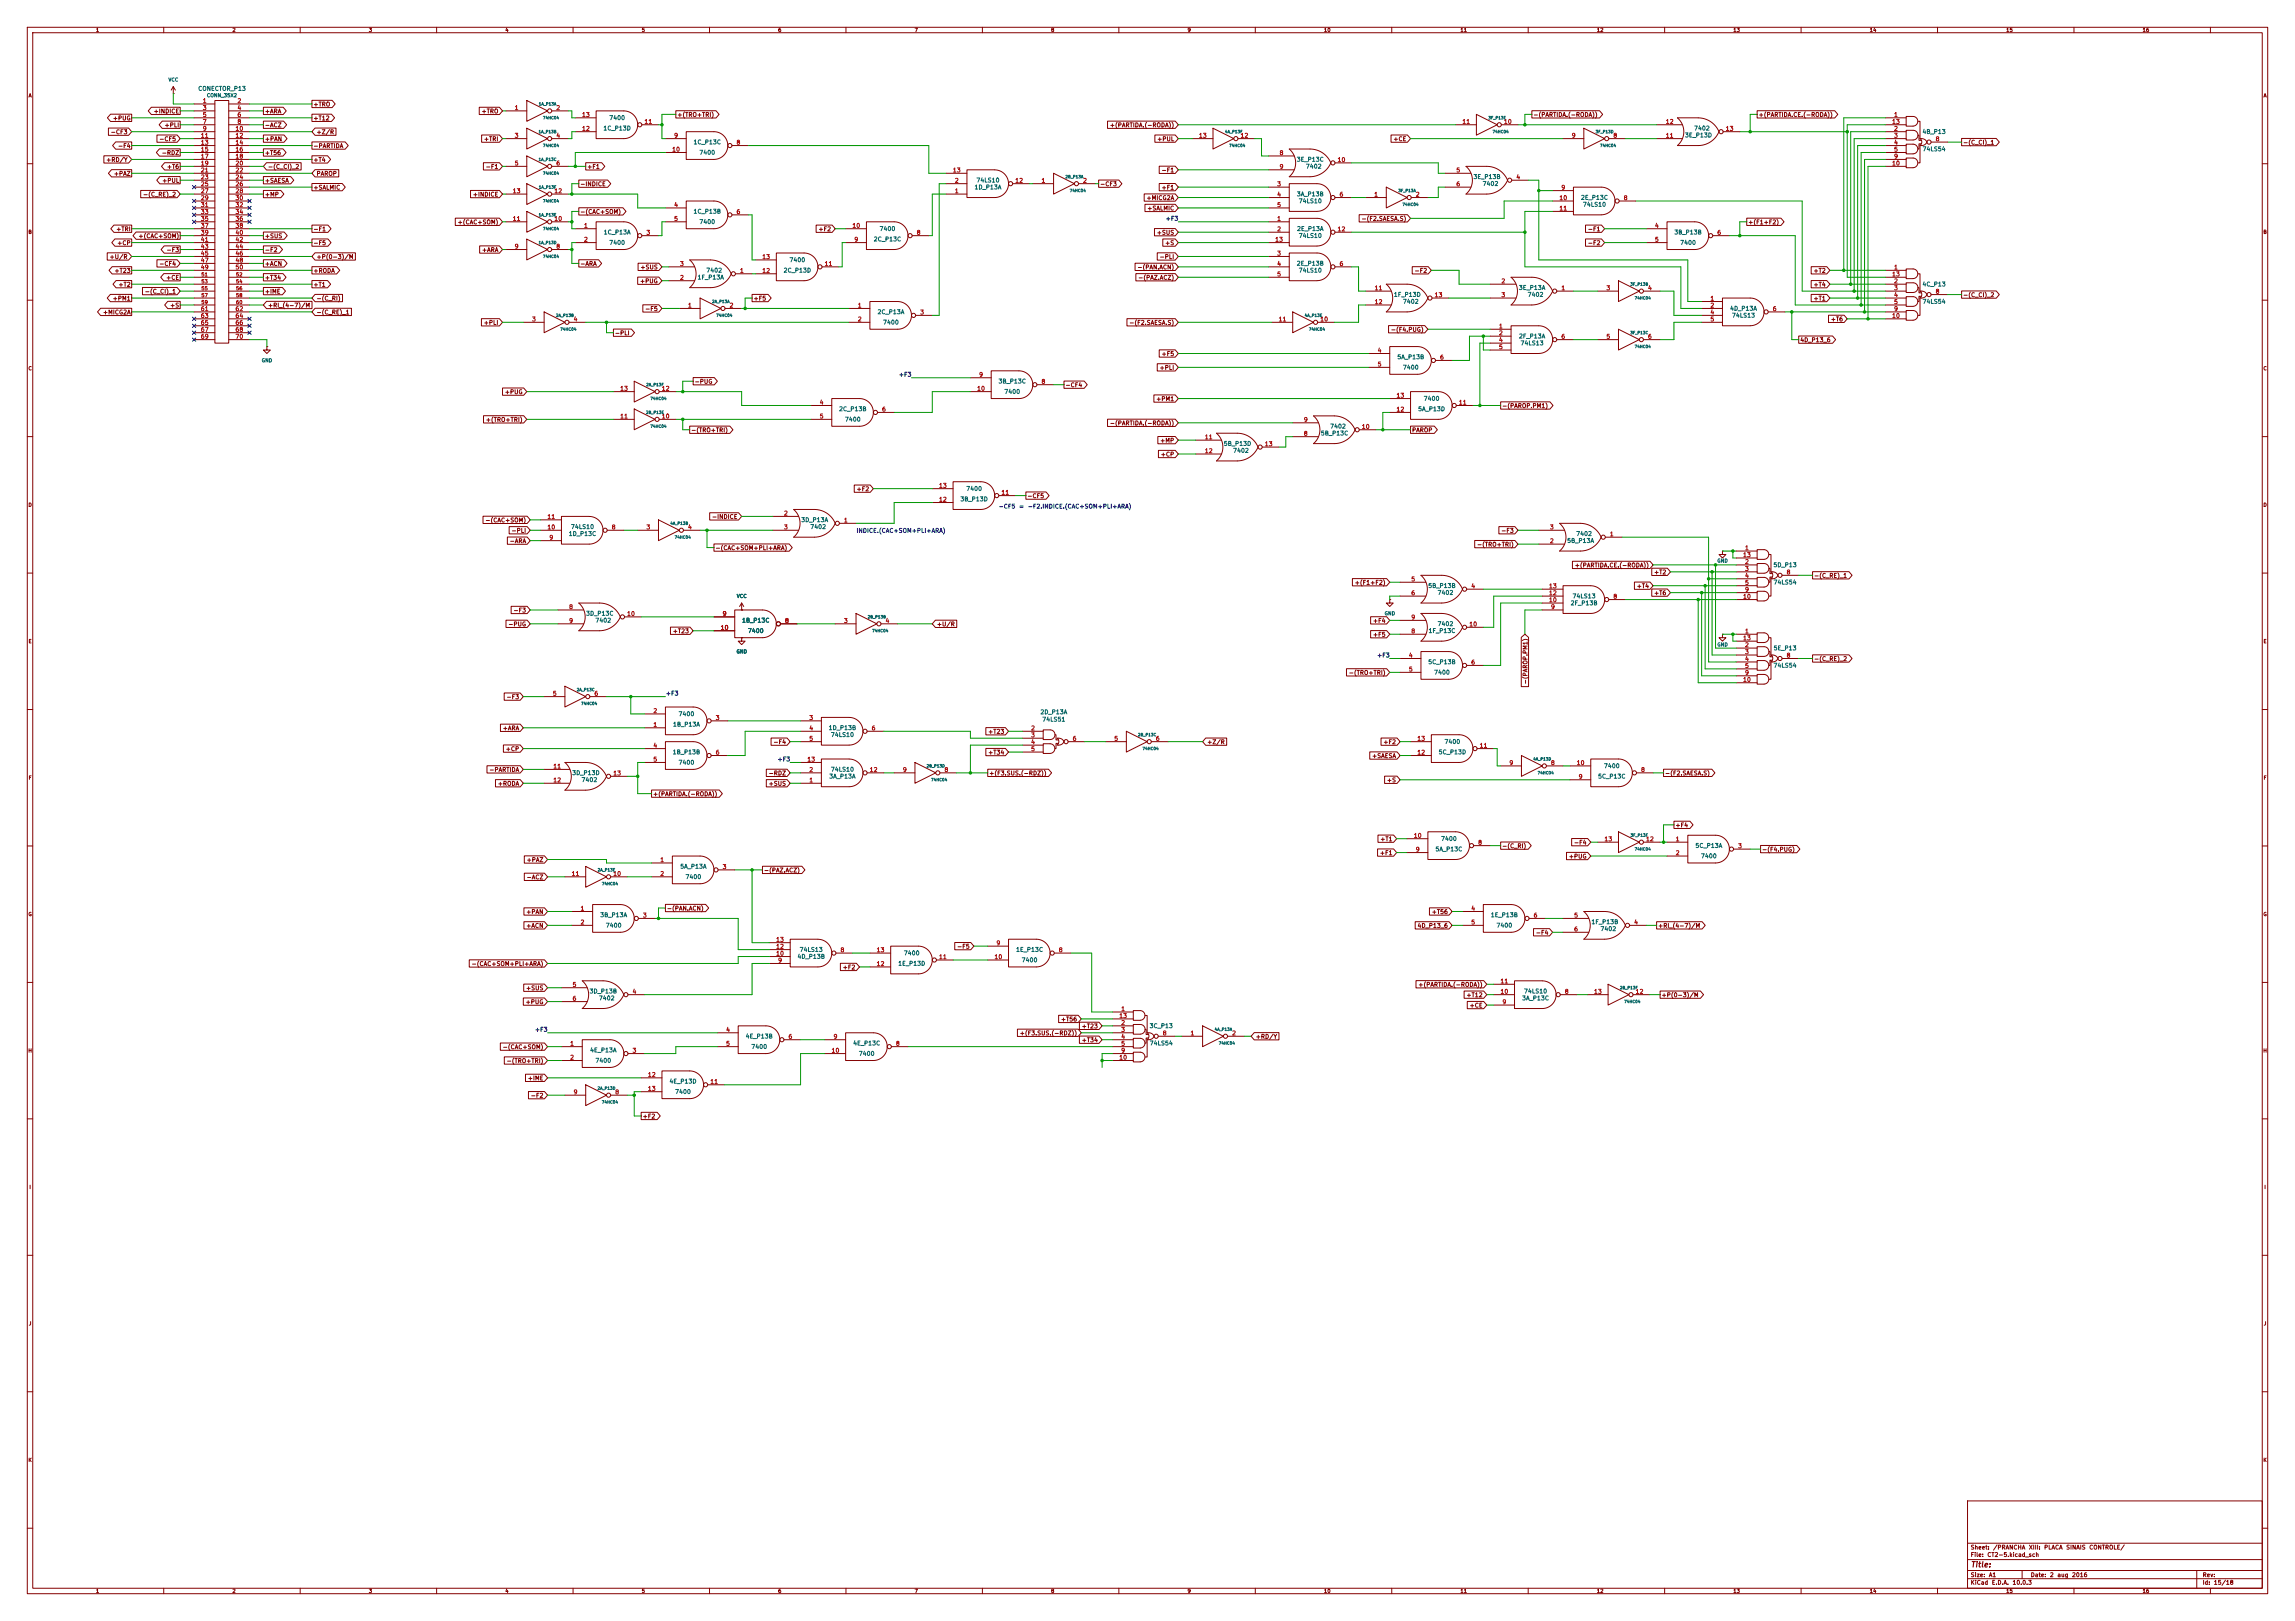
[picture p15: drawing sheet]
<svg xmlns="http://www.w3.org/2000/svg" width="841mm" height="594mm" viewBox="0 0 841 594" stroke-linecap="round" stroke-linejoin="round" font-family="sans-serif">
<defs><g id="words">
<text font-size="2" fill="#840000" x="722" y="574.8">Title:</text>
<g font-size="1.5" fill="#006464">
<text x="72.5" y="33.6">CONECTOR_P13</text>
<text x="223.1" y="44.3">7400</text>
<text x="220.9" y="48.2">1C_P13D</text>
<text x="254" y="53.2">1C_P13C</text>
<text x="617.3" y="50.7">3E_P13D</text>
<text x="620.6" y="48.2">7402</text>
<text x="704.3" y="49.4">4B_P13</text>
<text x="256.1" y="57">7400</text>
<text x="475" y="59.6">3E_P13C</text>
<text x="704.3" y="55.8">74LS54</text>
<text x="478.4" y="62.1">7402</text>
<text x="539.8" y="65.9">3E_P13B</text>
<text x="356.9" y="69.7">1D_P13A</text>
<text x="357.6" y="67.2">74LS10</text>
<text x="543.1" y="68.5">7402</text>
<text x="475" y="72.3">3A_P13B</text>
<text x="475.7" y="74.8">74LS10</text>
<text x="579.2" y="73.6">2E_P13C</text>
<text x="579.9" y="76.1">74LS10</text>
<text x="254" y="78.6">1C_P13B</text>
<text x="256.1" y="82.4">7400</text>
<text x="221" y="86.3">1C_P13A</text>
<text x="320" y="88.8">2C_P13C</text>
<text x="322.1" y="85">7400</text>
<text x="475.1" y="85">2E_P13A</text>
<text x="475.7" y="87.5">74LS10</text>
<text x="613.4" y="86.3">3B_P13B</text>
<text x="223.1" y="90.1">7400</text>
<text x="615.5" y="90.1">7400</text>
<text x="258.6" y="100.2">7402</text>
<text x="287" y="100.2">2C_P13D</text>
<text x="289.1" y="96.4">7400</text>
<text x="475" y="97.7">2E_P13B</text>
<text x="475.7" y="100.2">74LS10</text>
<text x="255.4" y="102.8">1F_P13A</text>
<text x="556.4" y="106.6">3E_P13A</text>
<text x="704.3" y="105.3">4C_P13</text>
<text x="510.6" y="109.1">1F_P13D</text>
<text x="513.9" y="111.7">7402</text>
<text x="559.6" y="109.1">7402</text>
<text x="704.3" y="111.7">74LS54</text>
<text x="321.4" y="115.5">2C_P13A</text>
<text x="323.4" y="119.3">7400</text>
<text x="633.8" y="114.2">4D_P13A</text>
<text x="634.5" y="116.7">74LS13</text>
<text x="556.4" y="124.4">2F_P13A</text>
<text x="511.9" y="132">5A_P13B</text>
<text x="557" y="126.9">74LS13</text>
<text x="513.9" y="135.8">7400</text>
<text x="365.7" y="140.9">3B_P13C</text>
<text x="367.9" y="144.7">7400</text>
<text x="521.5" y="147.2">7400</text>
<text x="307.3" y="151">2C_P13B</text>
<text x="309.4" y="154.8">7400</text>
<text x="519.5" y="151">5A_P13D</text>
<text x="483.8" y="159.9">5B_P13C</text>
<text x="487.2" y="157.4">7402</text>
<text x="448.3" y="163.7">5B_P13D</text>
<text x="451.7" y="166.3">7402</text>
<text x="351.8" y="184">3B_P13D</text>
<text x="353.9" y="180.2">7400</text>
<text x="293.4" y="191.7">3D_P13A</text>
<text x="208.2" y="196.7">1D_P13C</text>
<text x="209" y="194.2">74LS10</text>
<text x="296.7" y="194.2">7402</text>
<text x="577.4" y="196.7">7402</text>
<text x="574.1" y="199.3">5B_P13A</text>
<text x="649.7" y="208.2">5D_P13</text>
<text x="523.2" y="215.8">5B_P13B</text>
<text x="649.7" y="214.5">74LS54</text>
<text x="526.6" y="218.3">7402</text>
<text x="576.1" y="219.6">74LS13</text>
<text x="214.6" y="226">3D_P13C</text>
<text x="575.4" y="222.1">2F_P13B</text>
<text x="218" y="228.5">7402</text>
<text x="271.7" y="228.5">1B_P13C</text>
<text x="273.9" y="232.3">7400</text>
<text x="523.3" y="232.3">1F_P13C</text>
<text x="526.6" y="229.8">7402</text>
<text x="649.8" y="238.7">5E_P13</text>
<text x="523.2" y="243.7">5C_P13B</text>
<text x="649.7" y="245">74LS54</text>
<text x="525.3" y="247.5">7400</text>
<text x="248.5" y="262.8">7400</text>
<text x="381.1" y="262.1">2D_P13A</text>
<text x="246.4" y="266.6">1B_P13A</text>
<text x="303.5" y="267.9">1D_P13B</text>
<text x="381.8" y="264.8">74LS51</text>
<text x="304.3" y="270.4">74LS10</text>
<text x="529.2" y="272.9">7400</text>
<text x="246.3" y="276.8">1B_P13B</text>
<text x="248.5" y="280.6">7400</text>
<text x="527" y="276.8">5C_P13D</text>
<text x="587.6" y="281.8">7400</text>
<text x="209.5" y="284.4">3D_P13D</text>
<text x="212.9" y="286.9">7402</text>
<text x="303.7" y="285.6">3A_P13A</text>
<text x="304.3" y="283.1">74LS10</text>
<text x="585.4" y="285.6">5C_P13C</text>
<text x="527.9" y="308.5">7400</text>
<text x="621.1" y="311">5C_P13A</text>
<text x="525.8" y="312.3">5A_P13C</text>
<text x="623.1" y="314.9">7400</text>
<text x="249.1" y="318.7">5A_P13A</text>
<text x="251" y="322.5">7400</text>
<text x="219.8" y="336.4">3B_P13A</text>
<text x="221.8" y="340.3">7400</text>
<text x="546.1" y="336.4">1E_P13B</text>
<text x="548.2" y="340.3">7400</text>
<text x="583" y="339">1F_P13B</text>
<text x="586.3" y="341.5">7402</text>
<text x="292.1" y="351.7">4D_P13B</text>
<text x="292.9" y="349.1">74LS13</text>
<text x="331" y="350.4">7400</text>
<text x="372.1" y="349.1">1E_P13C</text>
<text x="374.2" y="353">7400</text>
<text x="329" y="354.2">1E_P13D</text>
<text x="215.9" y="364.4">3D_P13B</text>
<text x="558.3" y="364.4">74LS10</text>
<text x="219.3" y="366.9">7402</text>
<text x="557.6" y="366.9">3A_P13C</text>
<text x="421.1" y="377.1">3C_P13</text>
<text x="273.1" y="380.9">4E_P13B</text>
<text x="312.5" y="383.4">4E_P13C</text>
<text x="421.1" y="383.4">74LS54</text>
<text x="216" y="386">4E_P13A</text>
<text x="218" y="389.8">7400</text>
<text x="275.2" y="384.7">7400</text>
<text x="314.5" y="387.2">7400</text>
<text x="245.1" y="397.4">4E_P13D</text>
<text x="247.2" y="401.2">7400</text>
</g>
<g font-size="1.5" fill="#840000">
<text x="56.1" y="41.9">+INDICE</text>
<text x="96.9" y="41.9">+ARA</text>
<text x="114.7" y="39.4">+TRO</text>
<text x="176.3" y="41.9">+TRO</text>
<text x="41.2" y="44.5">+PUG</text>
<text x="60.1" y="47">+PLI</text>
<text x="96.9" y="47">-ACZ</text>
<text x="114.7" y="44.5">+T12</text>
<text x="248" y="43.2">+(TRO+TRI)</text>
<text x="406.5" y="47">+(PARTIDA.(-RODA))</text>
<text x="561.7" y="43.2">-(PARTIDA.(-RODA))</text>
<text x="644.3" y="43.2">+(PARTIDA.CE.(-RODA))</text>
<text x="40.4" y="49.5">-CF3</text>
<text x="58.2" y="52.1">-CF5</text>
<text x="96.9" y="52.1">+PAN</text>
<text x="115.8" y="49.5">+Z/R</text>
<text x="177.2" y="52.1">+TRI</text>
<text x="423.9" y="52.1">+PUL</text>
<text x="510.4" y="52.1">+CE</text>
<text x="719.2" y="53.3">-(C_CI)_1</text>
<text x="38.7" y="59.7">+RD/Y</text>
<text x="43.1" y="54.6">-F4</text>
<text x="59.1" y="57.2">-RDZ</text>
<text x="96.9" y="57.2">+T56</text>
<text x="114.7" y="54.6">-PARTIDA</text>
<text x="114.7" y="59.7">+T4</text>
<text x="41.6" y="64.8">+PAZ</text>
<text x="61" y="62.2">+T6</text>
<text x="98" y="62.2">-(C_CI)_2</text>
<text x="115.8" y="64.8">PAROP</text>
<text x="177.8" y="62.2">-F1</text>
<text x="215" y="62.2">+F1</text>
<text x="425.5" y="63.5">-F1</text>
<text x="59.3" y="67.3">+PUL</text>
<text x="96.9" y="67.3">+SAESA</text>
<text x="114.7" y="69.9">+SALMIC</text>
<text x="212.5" y="68.6">-INDICE</text>
<text x="403" y="68.6">-CF3</text>
<text x="425.5" y="69.9">+F1</text>
<text x="52.2" y="72.4">-(C_RE)_2</text>
<text x="96.9" y="72.4">+MP</text>
<text x="173.1" y="72.4">+INDICE</text>
<text x="420" y="73.7">+MICG2A</text>
<text x="420.3" y="77.5">+SALMIC</text>
<text x="167.5" y="82.6">+(CAC+SOM)</text>
<text x="212.5" y="78.7">-(CAC+SOM)</text>
<text x="498.7" y="81.3">-(F2.SAESA.S)</text>
<text x="640.5" y="82.6">+(F1+F2)</text>
<text x="42.4" y="85.1">+TRI</text>
<text x="50.6" y="87.6">+(CAC+SOM)</text>
<text x="96.9" y="87.6">+SUS</text>
<text x="114.7" y="85.1">-F1</text>
<text x="299.7" y="85.1">+F2</text>
<text x="423.7" y="86.4">+SUS</text>
<text x="581.7" y="85.1">-F1</text>
<text x="40" y="95.3">+U/R</text>
<text x="42.8" y="90.2">+CP</text>
<text x="60.9" y="92.7">-F3</text>
<text x="96.9" y="92.7">-F2</text>
<text x="114.7" y="90.2">-F5</text>
<text x="115.8" y="95.3">+P(0-3)/M</text>
<text x="176.5" y="92.7">+ARA</text>
<text x="424.8" y="95.3">-PLI</text>
<text x="426.8" y="90.2">+S</text>
<text x="581.7" y="90.2">-F2</text>
<text x="41.8" y="100.3">+T23</text>
<text x="58.2" y="97.8">-CF4</text>
<text x="96.9" y="97.8">+ACN</text>
<text x="114.7" y="100.3">+RODA</text>
<text x="212.5" y="97.8">-ARA</text>
<text x="234.5" y="99.1">+SUS</text>
<text x="416.6" y="99.1">-(PAN.ACN)</text>
<text x="518.2" y="100.3">-F2</text>
<text x="664.4" y="100.3">+T2</text>
<text x="43.2" y="105.4">+T2</text>
<text x="52.9" y="108">-(C_CI)_1</text>
<text x="60.7" y="102.9">+CE</text>
<text x="96.9" y="108">+IME</text>
<text x="96.9" y="102.9">+T34</text>
<text x="114.7" y="105.4">+T1</text>
<text x="234.4" y="104.1">+PUG</text>
<text x="416.9" y="102.9">-(PAZ.ACZ)</text>
<text x="664.4" y="105.4">+T4</text>
<text x="41.1" y="110.5">+PM1</text>
<text x="62.2" y="113">+S</text>
<text x="98" y="113">+RI_(4-7)/M</text>
<text x="115.8" y="110.5">-(C_RI)</text>
<text x="276" y="110.5">+F5</text>
<text x="664.4" y="110.5">+T1</text>
<text x="719.2" y="109.2">-(C_CI)_2</text>
<text x="37.6" y="115.6">+MICG2A</text>
<text x="115.8" y="115.6">-(C_RE)_1</text>
<text x="177.1" y="119.4">+PLI</text>
<text x="236.2" y="114.3">-F5</text>
<text x="413.6" y="119.4">-(F2.SAESA.S)</text>
<text x="670.7" y="118.1">+T6</text>
<text x="225.2" y="123.2">-PLI</text>
<text x="509.5" y="121.9">-(F4.PUG)</text>
<text x="659.5" y="125.7">4D_P13_6</text>
<text x="425.5" y="130.8">+F5</text>
<text x="424.8" y="135.9">+PLI</text>
<text x="254.4" y="141">-PUG</text>
<text x="390.3" y="142.2">-CF4</text>
<text x="184.8" y="144.8">+PUG</text>
<text x="423.5" y="147.3">+PM1</text>
<text x="550.3" y="149.9">-(PAROP.PM1)</text>
<text x="177.9" y="154.9">+(TRO+TRI)</text>
<text x="253.1" y="158.8">-(TRO+TRI)</text>
<text x="406.5" y="156.2">-(PARTIDA.(-RODA))</text>
<text x="517.3" y="158.8">PAROP</text>
<text x="425" y="162.6">+MP</text>
<text x="425.2" y="167.6">+CP</text>
<text x="313.7" y="180.3">+F2</text>
<text x="376.3" y="182.9">-CF5</text>
<text x="177.7" y="191.8">-(CAC+SOM)</text>
<text x="260.7" y="190.5">-INDICE</text>
<text x="187.3" y="195.6">-PLI</text>
<text x="549.9" y="195.6">-F3</text>
<text x="186.6" y="199.4">-ARA</text>
<text x="262" y="201.9">-(CAC+SOM+PLI+ARA)</text>
<text x="541.1" y="200.7">-(TRO+TRI)</text>
<text x="576.9" y="208.3">+(PARTIDA.CE.(-RODA))</text>
<text x="496.3" y="214.6">+(F1+F2)</text>
<text x="599.6" y="215.9">+T4</text>
<text x="606" y="210.8">+T2</text>
<text x="664.6" y="212.1">-(C_RE)_1</text>
<text x="606" y="218.4">+T6</text>
<text x="188" y="224.8">-F3</text>
<text x="186.1" y="229.9">-PUG</text>
<text x="246.4" y="232.4">+T23</text>
<text x="343.2" y="229.9">+U/R</text>
<text x="502.9" y="228.6">+F4</text>
<text x="502.9" y="233.7">+F5</text>
<text x="664.6" y="242.6">-(C_RE)_2</text>
<text x="494.1" y="247.7">-(TRO+TRI)</text>
<text x="560.1" y="250.9" transform="rotate(-90 560.1 250.9)">-(PAROP.PM1)</text>
<text x="185.4" y="256.5">-F3</text>
<text x="184.1" y="268">+ARA</text>
<text x="361.9" y="269.2">+T23</text>
<text x="185.2" y="275.6">+CP</text>
<text x="283.2" y="273.1">-F4</text>
<text x="442.2" y="273.1">+Z/R</text>
<text x="506.8" y="273.1">+F2</text>
<text x="361.9" y="276.9">+T34</text>
<text x="502.6" y="278.1">+SAESA</text>
<text x="179.1" y="283.2">-PARTIDA</text>
<text x="281.5" y="284.5">-RDZ</text>
<text x="362.3" y="284.5">+(F3.SUS.(-RDZ))</text>
<text x="508.1" y="287">+S</text>
<text x="610" y="284.5">-(F2.SAESA.S)</text>
<text x="182.3" y="288.3">+RODA</text>
<text x="239.1" y="292.1">+(PARTIDA.(-RODA))</text>
<text x="281.5" y="288.3">+SUS</text>
<text x="613.8" y="303.5">+F4</text>
<text x="505.6" y="308.6">+T1</text>
<text x="550.3" y="311.2">-(C_RI)</text>
<text x="576.6" y="309.9">-F4</text>
<text x="192.8" y="316.2">+PAZ</text>
<text x="505.5" y="313.7">+F1</text>
<text x="574.7" y="315">+PUG</text>
<text x="645.5" y="312.4">-(F4.PUG)</text>
<text x="192.8" y="322.6">-ACZ</text>
<text x="279.8" y="320">-(PAZ.ACZ)</text>
<text x="192.7" y="335.3">+PAN</text>
<text x="244.2" y="334">-(PAN.ACN)</text>
<text x="524.5" y="335.3">+T56</text>
<text x="192.7" y="340.4">+ACN</text>
<text x="519.3" y="340.4">4D_P13_6</text>
<text x="607.4" y="340.4">+RI_(4-7)/M</text>
<text x="350.5" y="348">-F5</text>
<text x="562.6" y="342.9">-F4</text>
<text x="172.6" y="354.3">-(CAC+SOM+PLI+ARA)</text>
<text x="308.6" y="355.6">+F2</text>
<text x="192.6" y="363.2">+SUS</text>
<text x="519.6" y="362">+(PARTIDA.(-RODA))</text>
<text x="537.2" y="365.8">+T12</text>
<text x="608.7" y="365.8">+P(0-3)/M</text>
<text x="192.5" y="368.3">+PUG</text>
<text x="538.4" y="369.6">+CE</text>
<text x="388.6" y="374.7">+T56</text>
<text x="396.2" y="377.2">+T23</text>
<text x="373.5" y="379.7">+(F3.SUS.(-RDZ))</text>
<text x="396.2" y="382.3">+T34</text>
<text x="460" y="381">+RD/Y</text>
<text x="184" y="384.8">-(CAC+SOM)</text>
<text x="185.5" y="389.9">-(TRO+TRI)</text>
<text x="193.3" y="396.2">+IME</text>
<text x="194.3" y="402.6">-F2</text>
<text x="235.3" y="410.2">+F2</text>
<text x="722" y="568.2">Sheet:</text>
<text x="730.2" y="568.2">/PRANCHA</text>
<text x="743.3" y="568.2">XIII:</text>
<text x="748.9" y="568.2">PLACA</text>
<text x="757" y="568.2">SINAIS</text>
<text x="765.4" y="568.2">CONTROLE/</text>
<text x="722" y="570.9">File:</text>
<text x="728.1" y="570.9">CT2-5.kicad_sch</text>
<text x="722" y="581.1">KiCad</text>
<text x="722" y="578.3">Size:</text>
<text x="728.7" y="578.3">A1</text>
<text x="729.7" y="581.1">E.D.A.</text>
<text x="737.3" y="581.1">10.0.3</text>
<text x="744" y="578.3">Date:</text>
<text x="751" y="578.3">2</text>
<text x="753.7" y="578.3">aug</text>
<text x="759.1" y="578.3">2016</text>
<text x="807" y="578.3">Rev:</text>
<text x="807" y="581.1">Id:</text>
<text x="811.1" y="581.1">15/18</text>
</g>
<g font-size="1.5" fill="#a90000">
<text x="74.1" y="38.1">1</text>
<text x="74.1" y="40.7">3</text>
<text x="86.8" y="38.1">2</text>
<text x="86.8" y="40.7">4</text>
<text x="188.4" y="40.7">1</text>
<text x="203.7" y="40.7">2</text>
<text x="74.1" y="43.2">5</text>
<text x="74.1" y="45.7">7</text>
<text x="86.8" y="43.2">6</text>
<text x="86.8" y="45.7">8</text>
<text x="213.1" y="43.2">13</text>
<text x="236" y="45.7">11</text>
<text x="535.7" y="45.7">11</text>
<text x="550.9" y="45.7">10</text>
<text x="610.2" y="45.7">12</text>
<text x="693.2" y="45.7">13</text>
<text x="693.9" y="43.2">1</text>
<text x="73.4" y="50.8">11</text>
<text x="73.4" y="53.4">13</text>
<text x="74.1" y="48.3">9</text>
<text x="86.1" y="48.3">10</text>
<text x="86.1" y="50.8">12</text>
<text x="86.1" y="53.4">14</text>
<text x="188.4" y="50.8">3</text>
<text x="203.7" y="50.8">4</text>
<text x="213.1" y="48.3">12</text>
<text x="246.8" y="50.8">9</text>
<text x="269.7" y="53.4">8</text>
<text x="439.2" y="50.8">13</text>
<text x="454.4" y="50.8">12</text>
<text x="575.8" y="50.8">9</text>
<text x="591" y="50.8">8</text>
<text x="610.2" y="50.8">11</text>
<text x="632.2" y="48.3">13</text>
<text x="693.9" y="48.3">2</text>
<text x="693.9" y="50.8">3</text>
<text x="693.9" y="53.4">4</text>
<text x="709.1" y="52.1">8</text>
<text x="73.4" y="55.9">15</text>
<text x="73.4" y="58.4">17</text>
<text x="86.1" y="55.9">16</text>
<text x="86.1" y="58.4">18</text>
<text x="246.1" y="55.9">10</text>
<text x="468.7" y="57.2">8</text>
<text x="490" y="59.7">10</text>
<text x="693.9" y="55.9">5</text>
<text x="693.9" y="58.4">9</text>
<text x="73.4" y="61">19</text>
<text x="73.4" y="63.5">21</text>
<text x="86.1" y="61">20</text>
<text x="86.1" y="63.5">22</text>
<text x="188.4" y="61">5</text>
<text x="203.7" y="61">6</text>
<text x="349" y="63.5">13</text>
<text x="468.7" y="62.2">9</text>
<text x="533.5" y="63.5">5</text>
<text x="693.2" y="61">10</text>
<text x="73.4" y="66.1">23</text>
<text x="73.4" y="68.6">25</text>
<text x="73.4" y="71.1">27</text>
<text x="86.1" y="66.1">24</text>
<text x="86.1" y="68.6">26</text>
<text x="86.1" y="71.1">28</text>
<text x="187.7" y="71.1">13</text>
<text x="202.9" y="71.1">12</text>
<text x="349.7" y="71.1">1</text>
<text x="349.7" y="67.3">2</text>
<text x="371.9" y="67.3">12</text>
<text x="381.5" y="67.3">1</text>
<text x="396.7" y="67.3">2</text>
<text x="467.8" y="68.6">3</text>
<text x="533.5" y="68.6">6</text>
<text x="555.5" y="66.1">4</text>
<text x="572" y="69.9">9</text>
<text x="73.4" y="73.7">29</text>
<text x="73.4" y="76.2">31</text>
<text x="86.1" y="73.7">30</text>
<text x="86.1" y="76.2">32</text>
<text x="246.8" y="76.2">4</text>
<text x="467.8" y="72.4">4</text>
<text x="467.8" y="76.2">5</text>
<text x="490.7" y="72.4">6</text>
<text x="503.4" y="72.4">1</text>
<text x="518.6" y="72.4">2</text>
<text x="571.2" y="73.7">10</text>
<text x="571.2" y="77.5">11</text>
<text x="594.8" y="73.7">8</text>
<text x="73.4" y="78.8">33</text>
<text x="73.4" y="81.3">35</text>
<text x="73.4" y="83.8">37</text>
<text x="86.1" y="78.8">34</text>
<text x="86.1" y="81.3">36</text>
<text x="86.1" y="83.8">38</text>
<text x="187.7" y="81.3">11</text>
<text x="202.9" y="81.3">10</text>
<text x="213.8" y="83.8">1</text>
<text x="246.8" y="81.3">5</text>
<text x="269.7" y="78.8">6</text>
<text x="312.2" y="83.8">10</text>
<text x="467.8" y="81.3">1</text>
<text x="606.3" y="83.8">4</text>
<text x="73.4" y="86.4">39</text>
<text x="73.4" y="88.9">41</text>
<text x="86.1" y="86.4">40</text>
<text x="86.1" y="88.9">42</text>
<text x="213.8" y="88.9">2</text>
<text x="236.7" y="86.4">3</text>
<text x="312.9" y="88.9">9</text>
<text x="335.7" y="86.4">8</text>
<text x="467.1" y="88.9">13</text>
<text x="467.8" y="85.1">2</text>
<text x="490" y="85.1">12</text>
<text x="606.3" y="88.9">5</text>
<text x="629.1" y="86.4">6</text>
<text x="73.4" y="91.5">43</text>
<text x="73.4" y="94">45</text>
<text x="86.1" y="91.5">44</text>
<text x="86.1" y="94">46</text>
<text x="188.4" y="91.5">9</text>
<text x="203.7" y="91.5">8</text>
<text x="279.1" y="95.3">13</text>
<text x="467.8" y="94">3</text>
<text x="73.4" y="96.5">47</text>
<text x="73.4" y="99.1">49</text>
<text x="86.1" y="96.5">48</text>
<text x="86.1" y="99.1">50</text>
<text x="249" y="97.8">3</text>
<text x="271" y="100.3">1</text>
<text x="279.1" y="100.3">12</text>
<text x="302" y="97.8">11</text>
<text x="467.8" y="97.8">4</text>
<text x="467.8" y="101.6">5</text>
<text x="490.7" y="97.8">6</text>
<text x="693.2" y="101.6">13</text>
<text x="693.9" y="99.1">1</text>
<text x="249" y="102.9">2</text>
<text x="503.6" y="106.7">11</text>
<text x="550" y="104.2">2</text>
<text x="572" y="106.7">1</text>
<text x="588.5" y="106.7">3</text>
<text x="603.7" y="106.7">4</text>
<text x="693.9" y="104.2">2</text>
<text x="693.9" y="106.7">3</text>
<text x="709.1" y="108">8</text>
<text x="251.9" y="113">1</text>
<text x="267.2" y="113">2</text>
<text x="314.2" y="113">1</text>
<text x="503.6" y="111.8">12</text>
<text x="525.5" y="109.2">13</text>
<text x="550" y="109.2">3</text>
<text x="626.6" y="110.5">1</text>
<text x="626.6" y="113">2</text>
<text x="693.9" y="109.2">4</text>
<text x="693.9" y="111.8">5</text>
<text x="73.4" y="114.3">61</text>
<text x="73.4" y="116.9">63</text>
<text x="73.4" y="119.4">65</text>
<text x="86.1" y="114.3">62</text>
<text x="86.1" y="116.9">64</text>
<text x="86.1" y="119.4">66</text>
<text x="194.8" y="118.1">3</text>
<text x="210" y="118.1">4</text>
<text x="314.2" y="118.1">2</text>
<text x="337" y="115.6">3</text>
<text x="468.4" y="118.1">11</text>
<text x="483.6" y="118.1">10</text>
<text x="626.6" y="115.6">4</text>
<text x="626.6" y="118.1">5</text>
<text x="649.4" y="114.3">6</text>
<text x="693.2" y="116.9">10</text>
<text x="693.9" y="114.3">9</text>
<text x="73.4" y="121.9">67</text>
<text x="73.4" y="124.5">69</text>
<text x="86.1" y="121.9">68</text>
<text x="86.1" y="124.5">70</text>
<text x="549.1" y="120.7">1</text>
<text x="549.1" y="123.2">2</text>
<text x="549.1" y="125.7">4</text>
<text x="572" y="124.5">6</text>
<text x="588.5" y="124.5">5</text>
<text x="603.7" y="124.5">6</text>
<text x="504.7" y="129.6">4</text>
<text x="549.1" y="128.3">5</text>
<text x="504.7" y="134.6">5</text>
<text x="527.5" y="132.1">6</text>
<text x="227.1" y="143.5">13</text>
<text x="242.3" y="143.5">12</text>
<text x="357.9" y="143.5">10</text>
<text x="358.6" y="138.4">9</text>
<text x="381.5" y="141">8</text>
<text x="300.2" y="148.6">4</text>
<text x="511.6" y="146.1">13</text>
<text x="534.4" y="148.6">11</text>
<text x="227.1" y="153.7">11</text>
<text x="242.3" y="153.7">10</text>
<text x="300.2" y="153.7">5</text>
<text x="323" y="151.1">6</text>
<text x="477.6" y="155">9</text>
<text x="511.6" y="151.1">12</text>
<text x="441.3" y="161.3">11</text>
<text x="477.6" y="160">8</text>
<text x="498.9" y="157.5">10</text>
<text x="441.3" y="166.4">12</text>
<text x="463.3" y="163.8">13</text>
<text x="343.9" y="179.1">13</text>
<text x="343.9" y="184.2">12</text>
<text x="366.8" y="181.6">11</text>
<text x="200.4" y="190.5">11</text>
<text x="287.1" y="189.2">2</text>
<text x="309.1" y="191.8">1</text>
<text x="200.4" y="194.3">10</text>
<text x="224" y="194.3">8</text>
<text x="236.7" y="194.3">3</text>
<text x="251.9" y="194.3">4</text>
<text x="287.1" y="194.3">3</text>
<text x="567.8" y="194.3">3</text>
<text x="589.7" y="196.9">1</text>
<text x="201.1" y="198.1">9</text>
<text x="567.8" y="199.4">2</text>
<text x="639.3" y="201.9">1</text>
<text x="638.6" y="204.5">13</text>
<text x="639.3" y="207">2</text>
<text x="639.3" y="209.6">3</text>
<text x="517" y="213.4">5</text>
<text x="538.9" y="215.9">4</text>
<text x="567.4" y="215.9">13</text>
<text x="639.3" y="212.1">4</text>
<text x="639.3" y="214.6">5</text>
<text x="654.5" y="210.8">8</text>
<text x="517" y="218.5">6</text>
<text x="567.4" y="221">10</text>
<text x="567.4" y="218.5">12</text>
<text x="591" y="219.7">8</text>
<text x="638.6" y="219.7">10</text>
<text x="639.3" y="217.2">9</text>
<text x="208.4" y="223.5">8</text>
<text x="229.6" y="226.1">10</text>
<text x="264.6" y="226.1">9</text>
<text x="517" y="227.3">9</text>
<text x="568.2" y="223.5">9</text>
<text x="208.4" y="228.6">9</text>
<text x="263.9" y="231.2">10</text>
<text x="287.5" y="228.6">8</text>
<text x="309.1" y="228.6">3</text>
<text x="324.3" y="228.6">4</text>
<text x="517" y="232.4">8</text>
<text x="538.2" y="229.9">10</text>
<text x="639.3" y="232.4">1</text>
<text x="638.6" y="235">13</text>
<text x="639.3" y="237.5">2</text>
<text x="516.1" y="241.3">4</text>
<text x="538.9" y="243.9">6</text>
<text x="639.3" y="240">3</text>
<text x="639.3" y="242.6">4</text>
<text x="639.3" y="245.1">5</text>
<text x="654.5" y="241.3">8</text>
<text x="516.1" y="246.4">5</text>
<text x="638.6" y="250.2">10</text>
<text x="639.3" y="247.7">9</text>
<text x="202.4" y="255.3">5</text>
<text x="217.6" y="255.3">6</text>
<text x="239.2" y="261.6">2</text>
<text x="239.2" y="266.7">1</text>
<text x="262.1" y="264.2">3</text>
<text x="296.4" y="264.2">3</text>
<text x="296.4" y="268">4</text>
<text x="319.2" y="268">6</text>
<text x="377.7" y="268">2</text>
<text x="239.2" y="274.3">4</text>
<text x="296.4" y="271.8">5</text>
<text x="377.7" y="270.5">3</text>
<text x="377.7" y="273.1">4</text>
<text x="377.7" y="275.6">5</text>
<text x="392.9" y="271.8">6</text>
<text x="408.1" y="271.8">5</text>
<text x="423.4" y="271.8">6</text>
<text x="519.2" y="271.8">13</text>
<text x="542" y="274.3">11</text>
<text x="202.6" y="282">11</text>
<text x="239.2" y="279.4">5</text>
<text x="262.1" y="276.9">6</text>
<text x="295.7" y="279.4">13</text>
<text x="519.2" y="276.9">12</text>
<text x="552.9" y="280.7">9</text>
<text x="568.2" y="280.7">8</text>
<text x="577.6" y="280.7">10</text>
<text x="202.6" y="287">12</text>
<text x="224.5" y="284.5">13</text>
<text x="296.4" y="287">1</text>
<text x="296.4" y="283.2">2</text>
<text x="318.5" y="283.2">12</text>
<text x="330.7" y="283.2">9</text>
<text x="345.9" y="283.2">8</text>
<text x="578.3" y="285.8">9</text>
<text x="601.2" y="283.2">8</text>
<text x="517.9" y="307.4">10</text>
<text x="541.5" y="309.9">8</text>
<text x="587.8" y="308.6">13</text>
<text x="603" y="308.6">12</text>
<text x="613.9" y="308.6">1</text>
<text x="636.7" y="311.2">3</text>
<text x="241.8" y="316.2">1</text>
<text x="518.6" y="312.4">9</text>
<text x="613.9" y="313.7">2</text>
<text x="209.3" y="321.3">11</text>
<text x="224.5" y="321.3">10</text>
<text x="241.8" y="321.3">2</text>
<text x="264.6" y="318.8">3</text>
<text x="212.6" y="334">1</text>
<text x="538.9" y="334">4</text>
<text x="212.6" y="339.1">2</text>
<text x="235.4" y="336.6">3</text>
<text x="538.9" y="339.1">5</text>
<text x="561.8" y="336.6">6</text>
<text x="576.7" y="336.6">5</text>
<text x="576.7" y="341.6">6</text>
<text x="598.6" y="339.1">4</text>
<text x="284.2" y="348">12</text>
<text x="284.2" y="345.5">13</text>
<text x="365" y="346.7">9</text>
<text x="284.2" y="350.5">10</text>
<text x="284.9" y="353.1">9</text>
<text x="307.8" y="349.3">8</text>
<text x="321.1" y="349.3">13</text>
<text x="343.9" y="351.8">11</text>
<text x="364.2" y="351.8">10</text>
<text x="387.8" y="349.3">8</text>
<text x="321.1" y="354.3">12</text>
<text x="209.6" y="362">5</text>
<text x="231.6" y="364.5">4</text>
<text x="549.7" y="364.5">10</text>
<text x="549.7" y="360.7">11</text>
<text x="573.2" y="364.5">8</text>
<text x="583.9" y="364.5">13</text>
<text x="599.2" y="364.5">12</text>
<text x="209.6" y="367">6</text>
<text x="410.7" y="370.9">1</text>
<text x="550.4" y="368.3">9</text>
<text x="410" y="373.4">13</text>
<text x="410.7" y="375.9">2</text>
<text x="208.7" y="383.6">1</text>
<text x="265.9" y="378.5">4</text>
<text x="265.9" y="383.6">5</text>
<text x="288.8" y="381">6</text>
<text x="305.3" y="381">9</text>
<text x="328.1" y="383.6">8</text>
<text x="410.7" y="378.5">3</text>
<text x="410.7" y="381">4</text>
<text x="410.7" y="383.6">5</text>
<text x="425.9" y="379.7">8</text>
<text x="436.1" y="379.7">1</text>
<text x="451.3" y="379.7">2</text>
<text x="208.7" y="388.6">2</text>
<text x="231.6" y="386.1">3</text>
<text x="304.5" y="386.1">10</text>
<text x="410" y="388.6">10</text>
<text x="410.7" y="386.1">9</text>
<text x="237.2" y="395">12</text>
<text x="210" y="401.3">9</text>
<text x="225.3" y="401.3">8</text>
<text x="237.2" y="400.1">13</text>
<text x="260.1" y="397.5">11</text>
</g>
<g font-size="1.5" fill="#0f0f0f">
<text x="427" y="81.2">+F3</text>
<text x="329.2" y="138.4">+F3</text>
<text x="504.5" y="241.3">+F3</text>
<text x="243.8" y="255.2">+F3</text>
<text x="284.8" y="279.4">+F3</text>
<text x="195.9" y="378.4">+F3</text>
</g>
<g font-size="1.5" fill="#0000c2">
<text x="365.8" y="186.7">-CF5</text>
<text x="373.2" y="186.7">=</text>
<text x="376.4" y="186.7">-F2.INDICE.(CAC+SOM+PLI+ARA)</text>
<text x="313.7" y="195.6">INDICE.(CAC+SOM+PLI+ARA)</text>
</g>
<g font-size="1.3" fill="#840000">
<text x="35" y="12">1</text>
<text x="85" y="12">2</text>
<text x="135" y="12">3</text>
<text x="185" y="12">4</text>
<text x="235" y="12">5</text>
<text x="285" y="12">6</text>
<text x="335" y="12">7</text>
<text x="385" y="12">8</text>
<text x="435" y="12">9</text>
<text x="485" y="12">10</text>
<text x="535" y="12">11</text>
<text x="585" y="12">12</text>
<text x="635" y="12">13</text>
<text x="685" y="12">14</text>
<text x="735" y="12">15</text>
<text x="785" y="12">16</text>
<text x="10.3" y="36">A</text>
<text x="829.3" y="36">A</text>
<text x="10.3" y="86">B</text>
<text x="829.2" y="86">B</text>
<text x="10.3" y="136">C</text>
<text x="829.2" y="136">C</text>
<text x="10.3" y="186">D</text>
<text x="829.2" y="186">D</text>
<text x="10.3" y="236">E</text>
<text x="829.3" y="236">E</text>
<text x="10.3" y="286">F</text>
<text x="829.3" y="286">F</text>
<text x="10.3" y="336">G</text>
<text x="829.2" y="336">G</text>
<text x="10.2" y="386">H</text>
<text x="829.2" y="386">H</text>
<text x="10.6" y="436">I</text>
<text x="829.6" y="436">I</text>
<text x="10.4" y="486">J</text>
<text x="829.4" y="486">J</text>
<text x="10.3" y="536">K</text>
<text x="829.2" y="536">K</text>
<text x="35" y="584">1</text>
<text x="85" y="584">2</text>
<text x="135" y="584">3</text>
<text x="185" y="584">4</text>
<text x="235" y="584">5</text>
<text x="285" y="584">6</text>
<text x="335" y="584">7</text>
<text x="385" y="584">8</text>
<text x="435" y="584">9</text>
<text x="485" y="584">10</text>
<text x="535" y="584">11</text>
<text x="585" y="584">12</text>
<text x="635" y="584">13</text>
<text x="685" y="584">14</text>
<text x="735" y="584">15</text>
<text x="785" y="584">16</text>
</g>
<g font-size="1.3" fill="#006464">
<text x="61.6" y="30.2">VCC</text>
<text x="75.6" y="35.9">CONN_35X2</text>
<text x="95.8" y="133.1">GND</text>
<text x="629.2" y="206.5">GND</text>
<text x="269.9" y="219.4">VCC</text>
<text x="507.2" y="225.8">GND</text>
<text x="269.7" y="239.7">GND</text>
<text x="629.2" y="237.2">GND</text>
</g>
<g font-size="1.3" fill="#a90000">
<text x="73.6" y="101.6">51</text>
<text x="86.3" y="101.6">52</text>
<text x="73.6" y="104.1">53</text>
<text x="73.6" y="106.7">55</text>
<text x="86.3" y="104.1">54</text>
<text x="86.3" y="106.7">56</text>
<text x="73.6" y="109.2">57</text>
<text x="73.6" y="111.7">59</text>
<text x="86.3" y="109.2">58</text>
<text x="86.3" y="111.7">60</text>
</g>
<g font-size="1" fill="#006464">
<text x="197.3" y="38.9">1A_P13A</text>
<text x="198.8" y="44">74HC04</text>
<text x="545.3" y="44">3F_P13E</text>
<text x="197.2" y="49">1A_P13B</text>
<text x="448.8" y="49">4A_P13F</text>
<text x="546.8" y="49">74HC04</text>
<text x="584.6" y="49">3F_P13D</text>
<text x="197.2" y="59.2">1A_P13C</text>
<text x="198.8" y="54.1">74HC04</text>
<text x="450.3" y="54.1">74HC04</text>
<text x="586.2" y="54.1">74HC04</text>
<text x="198.8" y="64.3">74HC04</text>
<text x="390.3" y="65.5">2B_P13A</text>
<text x="197.3" y="69.4">1A_P13F</text>
<text x="391.9" y="70.6">74HC04</text>
<text x="512.3" y="70.6">3F_P13A</text>
<text x="198.8" y="74.4">74HC04</text>
<text x="513.8" y="75.7">74HC04</text>
<text x="197.3" y="79.5">1A_P13E</text>
<text x="197.2" y="89.7">1A_P13D</text>
<text x="198.8" y="84.6">74HC04</text>
<text x="198.8" y="94.8">74HC04</text>
<text x="597.3" y="104.9">3F_P13B</text>
<text x="260.8" y="111.3">2A_P13A</text>
<text x="598.9" y="110">74HC04</text>
<text x="203.6" y="116.3">2A_P13B</text>
<text x="262.3" y="116.3">74HC04</text>
<text x="478" y="116.3">4A_P13E</text>
<text x="205.2" y="121.4">74HC04</text>
<text x="479.5" y="121.4">74HC04</text>
<text x="597.3" y="122.7">3F_P13C</text>
<text x="598.9" y="127.8">74HC04</text>
<text x="236.7" y="141.7">2A_P13F</text>
<text x="238.2" y="146.8">74HC04</text>
<text x="236.6" y="151.9">2B_P13E</text>
<text x="238.2" y="157">74HC04</text>
<text x="245.5" y="192.5">4A_P13B</text>
<text x="247.1" y="197.6">74HC04</text>
<text x="317.8" y="226.8">2B_P13B</text>
<text x="319.5" y="231.9">74HC04</text>
<text x="211.2" y="253.5">2A_P13C</text>
<text x="212.8" y="258.6">74HC04</text>
<text x="416.9" y="270">2B_P13C</text>
<text x="418.5" y="275.1">74HC04</text>
<text x="339.4" y="281.4">2B_P13D</text>
<text x="561.7" y="278.9">4A_P13D</text>
<text x="341.1" y="286.5">74HC04</text>
<text x="563.3" y="284">74HC04</text>
<text x="597.4" y="306.8">3F_P13F</text>
<text x="598.9" y="311.9">74HC04</text>
<text x="218.9" y="319.5">2A_P13E</text>
<text x="220.4" y="324.6">74HC04</text>
<text x="593.5" y="362.7">2B_P13F</text>
<text x="595.1" y="367.8">74HC04</text>
<text x="445" y="378">4A_P13A</text>
<text x="446.5" y="383">74HC04</text>
<text x="218.8" y="399.6">2A_P13D</text>
<text x="220.4" y="404.6">74HC04</text>
</g>
</g></defs>
<g fill="none" stroke="#840000" stroke-width=".37">
<path d="M10 10h821v574h-821zM12 12h817v570h-817zM60 10v2M110 10v2M160 10v2M210 10v2M260 10v2M310 10v2M360 10v2M410 10v2M460 10v2M510 10v2"/>
<path d="M560 10v2M610 10v2M660 10v2M710 10v2M760 10v2M810 10v2M55.5 39.3h10.5v2.7h-10.5l-1.2-1.4zM63.5 34.3h.1M63.5 31.7l-.8 1.3M63.5 31.7l.8 1.3M63.5 31.7v2.6M71.1 38.1h7.6"/>
<path d="M78.7 36.8h5.1v88.9h-5.1zM83.8 38.1h7.6M96.5 39.3h7.3l1.1 1.3-1.1 1.4h-7.3zM114.3 36.8h7.4l1.1 1.3-1.1 1.3h-7.4zM175.6 39.3h7.4l1.1 1.3-1.1 1.4h-7.4zM193 36.8l7.7 3.8-7.7 3.8zM10 60h2M38.1 57.1h9l1.2 1.3-1.2 1.4h-9zM39.7 46.9h7.4l1.2 1.4-1.2 1.3h-7.4zM40.5 41.8h7.8v2.7h-7.8l-1.1-1.3zM42.4 52h5.9v2.7h-5.9l-1.1-1.4zM57.5 49.5h7.4l1.1 1.3-1.1 1.3h-7.4z"/>
<path d="M58.4 54.5h7.6v2.7h-7.6l-1.1-1.3zM59.5 44.4h6.5v2.7h-6.5l-1.2-1.4zM60.3 59.6h5.7v2.7h-5.7l-1.1-1.3zM71.1 45.7h7.6M71.1 40.6h7.6M71.1 50.8h7.6M71.1 53.3h7.6M71.1 55.9h7.6M71.1 43.2h7.6M71.1 48.3h7.6M71.1 58.4h7.6M83.8 45.7h7.6"/>
<path d="M83.8 40.6h7.6M83.8 50.8h7.6M83.8 53.3h7.6M83.8 55.9h7.6M83.8 43.2h7.6M83.8 48.3h7.6M83.8 58.4h7.6M96.5 49.5h7.6l1.1 1.3-1.1 1.3h-7.6zM96.5 54.5h7.2l1.1 1.4-1.1 1.3h-7.2zM96.5 44.4h7.4l1.2 1.3-1.2 1.4h-7.4zM97.7 59.6h12.6v2.7h-12.6l-1.2-1.3zM114.3 52h12.2l1.1 1.3-1.1 1.4h-12.2z"/>
<path d="M114.3 57.1h5.7l1.2 1.3-1.2 1.4h-5.7zM114.3 41.8h7.2l1.1 1.4-1.1 1.3h-7.2zM115.4 46.9h7.7v2.7h-7.7l-1.1-1.3zM176.5 49.5h6.5l1.1 1.3-1.1 1.3h-6.5zM177.1 59.6h5.9l1.1 1.4-1.1 1.3h-5.9zM185.4 40.6h7.6M185.4 50.8h7.6M193 57.1l7.7 3.9-7.7 3.8zM193 47l7.7 3.8-7.7 3.8zM202.2 40.6h6.1M202.2 50.8h6.1M210.8 43.2h7.6"/>
<path d="M210.8 48.3h7.6M214.6 59.6h5.9l1.1 1.4-1.1 1.3h-5.9zM218.4 40.6h10.2a5.1 5.1 0 0 1 5.1 5.1 5.1 5.1 0 0 1-5.1 5.1h-10.2zM235.2 45.7h6.1M243.8 50.8h7.7M243.8 55.9h7.7M247.6 40.6h14.8l1.1 1.3-1.1 1.3h-14.8zM251.5 48.3h10.1a5.1 5.1 0 0 1 5.1 5 5.1 5.1 0 0 1-5.1 5.1h-10.1zM268.2 53.3h6.1M405.9 44.4h24.8l1.1 1.3-1.1 1.4h-24.8zM423.2 49.5h7.5l1.1 1.3-1.1 1.3h-7.5zM436.9 50.8h7.6"/>
<path d="M444.5 47l7.6 3.8-7.6 3.8zM453.6 50.8h6.1M464.8 57.1h9.4M472.4 54.6h7.7a7.9 7.9 0 0 1 7.5 5.3 8.4 8.4 0 0 1-7.5 4.9h-7.7a6.7 6.7 0 0 0 0-10.2zM489.2 59.7h6.1M509.7 49.5h6l1.2 1.3-1.2 1.3h-6zM533.4 45.7h7.6M541 41.9l7.6 3.8-7.6 3.8zM550.2 45.7h6.1M561.3 40.6h24.8l1.2 1.3-1.2 1.3h-24.8zM572.8 50.8h7.6M580.4 47l7.6 3.8-7.6 3.8z"/>
<path d="M589.5 50.8h6.1M607.1 45.7h9.4M607.1 50.8h9.4M614.7 43.2h7.6a8.4 8.4 0 0 1 7.6 5.1 8.3 8.3 0 0 1-7.6 5h-7.6a6.7 6.7 0 0 0 0-10.1zM631.4 48.3h6.1M643.9 40.6h28.4l1.2 1.3-1.2 1.3h-28.4zM690.9 45.7h7.6M690.9 50.8h7.6M690.9 53.3h7.6M690.9 55.9h7.6M690.9 43.2h7.6M690.9 48.3h7.6"/>
<path d="M690.9 58.4h7.6M698.5 57.9h2.5a1.77 1.77 0 0 1 1.8 1.8 1.77 1.77 0 0 1-1.8 1.7l-2.5 .1zM701 46.2a1.77 1.77 0 0 0 1.8-1.8 1.77 1.77 0 0 0-1.8-1.7h-2.5v3.5h2.5M701 56.4a1.77 1.77 0 0 0 1.8-1.8 1.77 1.77 0 0 0-1.8-1.8h-2.5v3.6h2.5M701 47.8h-2.5v3.5h2.5M701.1 47.8a1.77 1.77 0 0 1 1.7 1.7 1.77 1.77 0 0 1-1.7 1.8M702.8 49.5h.4v1.9h.9M702.8 44.4h.8v6.4M703.6 50.8a1.46 1.46 0 0 1 0 2.5M703.6 50.8h.6a1.6 1.6 0 0 1 1.8 1.5l-.9 .8-1.5 .2v6.4h-.8M704.1 52.7h-.9v1.9h-.4M707.6 52.1h6.1"/>
<path d="M718.8 50.7h12.7l1.1 1.4-1.1 1.3h-12.7zM829 60h2M40.9 62.2h7.4v2.6h-7.4l-1.2-1.3zM51.6 69.8h13.3l1.1 1.3-1.1 1.4h-13.3zM58.6 64.7h7.4v2.7h-7.4l-1.2-1.4zM71.1 71.1h7.6M71.1 61h7.6M71.1 66h7.6M71.1 63.5h7.6M71.1 68.6h7.6M71.1 73.7h7.6M71.1 76.2h7.6"/>
<path d="M71.1 78.7h7.6M83.8 71.1h7.6M83.8 61h7.6M83.8 66h7.6M83.8 63.5h7.6M83.8 68.6h7.6M83.8 73.7h7.6M83.8 76.2h7.6M83.8 78.7h7.6M96.5 64.7h10l1.2 1.3-1.2 1.4h-10zM96.5 69.8h6.4l1.1 1.3-1.1 1.4h-6.4zM114.3 67.2h11.1l1.1 1.4-1.1 1.3h-11.1z"/>
<path d="M115.4 62.2h8.7v2.6h-8.7l-1.1-1.3zM166.8 79.9h16.2l1.1 1.4-1.1 1.3h-16.2zM172.4 69.8h10.6l1.1 1.3-1.1 1.4h-10.6zM185.4 71.1h7.6M185.4 61h7.6M193 67.3l7.7 3.8-7.7 3.8zM193 77.5l7.7 3.8-7.7 3.8zM202.2 71.1h6.1M202.2 61h6.1M212.1 66h10.6l1.1 1.3-1.1 1.3h-10.6zM212.1 76.1h16.2l1.1 1.4-1.1 1.3h-16.2zM243.8 76.2h7.7"/>
<path d="M251.5 73.7h10.1a5.1 5.1 0 0 1 5.1 5 5.1 5.1 0 0 1-5.1 5.1h-10.1zM268.2 78.7h6.1M346.7 71.1h7.6M346.7 63.5h7.6M346.7 67.3h7.6M354.3 62.2h10.2a5.1 5.1 0 0 1 5.1 5.1 5.1 5.1 0 0 1-5.1 5.1h-10.2zM371.1 67.3h6.1M378.5 67.3h7.6M386.1 63.5l7.6 3.8-7.6 3.8zM395.2 67.3h6.1M402.6 66h7.4l1.1 1.3-1.1 1.3h-7.4zM419.3 71.1h11.4l1.1 1.3-1.1 1.3h-11.4z"/>
<path d="M419.6 74.9h11.1l1.1 1.3-1.1 1.3h-11.1zM424.8 67.2h5.9l1.1 1.4-1.1 1.3h-5.9zM424.8 60.9h5.9l1.1 1.3-1.1 1.4h-5.9zM464.8 68.6h7.6M464.8 72.4h7.6M464.8 76.2h7.6M464.8 62.2h9.4M482.6 77.4a5.1 5.1 0 0 0 5.1-5 5.1 5.1 0 0 0-5.1-5.1h-10.2v10.2h10.2M489.2 72.4h6.1M498.1 78.7h17.6l1.2 1.3-1.2 1.3h-17.6zM500.4 72.4h7.6M508 68.6l7.6 3.8-7.6 3.8z"/>
<path d="M517.1 72.4h6.1M529.6 63.5h9.4M529.6 68.6h9.4M537.2 61h7.6a7.9 7.9 0 0 1 7.6 5.2 8.4 8.4 0 0 1-7.6 4.9h-7.6a6.7 6.7 0 0 0 0-10.1zM554 66h6.1M569 73.7h7.6M569 69.8h7.6M569 77.5h7.6M576.6 68.6h10.1a5.1 5.1 0 0 1 5.1 5.1 5.1 5.1 0 0 1-5.1 5h-10.1zM593.3 73.7h6.1M640.1 79.9h12.5l1.2 1.4-1.2 1.3h-12.5zM690.9 61h7.6"/>
<path d="M39.3 92.6h7.8l1.2 1.4-1.2 1.3h-7.8zM41.1 97.7h7.2v2.7h-7.2l-1.2-1.3zM41.7 82.5h6.6v2.7h-6.6l-1.1-1.4zM42.1 87.6h6.2v2.6h-6.2l-1.1-1.3zM49.9 85h16.1v2.7h-16.1l-1.2-1.3zM57.5 95.2h7.4l1.1 1.3-1.1 1.4h-7.4zM60.2 90.1h5.8v2.7h-5.8l-1.2-1.4zM71.1 81.3h7.6M71.1 86.4h7.6M71.1 88.9h7.6M71.1 83.8h7.6M71.1 91.4h7.6"/>
<path d="M71.1 94h7.6M71.1 96.5h7.6M71.1 99.1h7.6M83.8 81.3h7.6M83.8 86.4h7.6M83.8 88.9h7.6M83.8 83.8h7.6M83.8 91.4h7.6M83.8 94h7.6M83.8 96.5h7.6M83.8 99.1h7.6M96.5 85h7.6l1.2 1.4-1.2 1.3h-7.6z"/>
<path d="M96.5 95.2h7.6l1.1 1.3-1.1 1.4h-7.6zM96.5 90.1h5.9l1.1 1.3-1.1 1.4h-5.9zM114.3 97.7h9.1l1.1 1.4-1.1 1.3h-9.1zM114.3 87.6h5.9l1.1 1.3-1.1 1.3h-5.9zM114.3 82.5h5.9l1.1 1.3-1.1 1.4h-5.9zM115.4 92.6h14.8v2.7h-14.8l-1.1-1.3zM175.8 90.1h7.2l1.1 1.3-1.1 1.4h-7.2zM185.4 81.3h7.6M185.4 91.4h7.6M193 87.6l7.7 3.8-7.7 3.8zM202.2 81.3h6.1M202.2 91.4h6.1"/>
<path d="M210.8 88.9h7.6M210.8 83.8h7.6M212.1 95.2h7.2l1.2 1.3-1.2 1.4h-7.2zM218.4 81.3h10.2a5.1 5.1 0 0 1 5.1 5.1 5.1 5.1 0 0 1-5.1 5h-10.2zM233.8 96.5h7.6l1.2 1.3-1.2 1.3h-7.6zM235.2 86.4h6.1M243.8 81.3h7.7M245.1 97.8h9.4M252.7 95.2h7.6a8.4 8.4 0 0 1 7.7 5.1 8.3 8.3 0 0 1-7.7 5.1h-7.6a6.7 6.7 0 0 0 0-10.2zM276.9 95.2h7.6M284.5 92.7h10.1a5.1 5.1 0 0 1 5.1 5.1 5.1 5.1 0 0 1-5.1 5.1h-10.1zM299.1 82.5h5.8l1.2 1.3-1.2 1.4h-5.8z"/>
<path d="M301.2 97.8h6.1M309.9 88.9h7.6M309.9 83.8h7.6M317.5 81.3h10.2a5.1 5.1 0 0 1 5 5.1 5.1 5.1 0 0 1-5 5h-10.2zM334.3 86.4h6.1M415.9 96.5h14.8l1.1 1.3-1.1 1.3h-14.8zM423.1 83.8h7.6l1.1 1.3-1.1 1.3h-7.6zM424.1 92.6h6.6l1.1 1.4-1.1 1.3h-6.6zM426.1 87.6h4.6l1.1 1.3-1.1 1.3h-4.6zM464.8 81.3h7.6M464.8 88.9h7.6M464.8 97.8h7.6"/>
<path d="M464.8 94h7.6M464.8 85.1h7.6M472.4 92.7h10.2a5.1 5.1 0 0 1 5.1 5.1 5.1 5.1 0 0 1-5.1 5.1h-10.2zM472.4 80h10.2a5.1 5.1 0 0 1 5.1 5.1 5.1 5.1 0 0 1-5.1 5.1h-10.2zM489.2 97.8h6.1M489.2 85.1h6.1M517.5 97.7h5.9l1.1 1.4-1.1 1.3h-5.9zM581 87.6h5.9l1.1 1.3-1.1 1.3h-5.9zM581 82.5h5.9l1.1 1.3-1.1 1.4h-5.9zM603.2 88.9h7.7M603.2 83.8h7.7M610.9 81.3h10.1a5.1 5.1 0 0 1 5.1 5.1 5.1 5.1 0 0 1-5.1 5h-10.1z"/>
<path d="M627.6 86.4h6.1M663.7 97.7h5.7l1.2 1.4-1.2 1.3h-5.7zM690.9 99.1h7.6M10 110h2M36.9 113h11.4v2.6h-11.4l-1.2-1.3zM40.4 107.9h7.9v2.7h-7.9l-1.1-1.4zM42.5 102.8h5.8v2.7h-5.8l-1.1-1.4zM52.2 105.3h12.7l1.1 1.4-1.1 1.3h-12.7zM60 100.3h6v2.6h-6l-1.1-1.3zM61.5 110.4h4.5v2.7h-4.5l-1.2-1.3zM71.1 101.6h7.6M71.1 111.8h7.6"/>
<path d="M71.1 106.7h7.6M71.1 104.1h7.6M71.1 109.2h7.6M71.1 114.3h7.6M71.1 116.8h7.6M71.1 119.4h7.6M83.8 101.6h7.6M83.8 111.8h7.6M83.8 106.7h7.6M83.8 104.1h7.6M83.8 109.2h7.6M83.8 114.3h7.6"/>
<path d="M83.8 116.8h7.6M83.8 119.4h7.6M96.5 105.3h7l1.1 1.4-1.1 1.3h-7zM96.5 100.3h7.2l1.1 1.3-1.1 1.3h-7.2zM97.7 110.4h16.6v2.7h-16.6l-1.2-1.3zM114.3 102.8h5.7l1.2 1.3-1.2 1.4h-5.7zM115.4 113h13.4v2.6h-13.4l-1.1-1.3zM115.4 107.9h10.1v2.7h-10.1l-1.1-1.4zM176.4 116.8h6.6l1.1 1.3-1.1 1.3h-6.6zM191.8 118.1h7.6M199.4 114.3l7.6 3.8-7.6 3.8zM208.5 118.1h6.1"/>
<path d="M233.7 101.5h7.7l1.2 1.4-1.2 1.3h-7.7zM235.6 111.7h5.8l1.2 1.3-1.2 1.4h-5.8zM245.1 102.9h9.4M248.9 113h7.6M256.5 109.2l7.7 3.8-7.7 3.8zM265.7 113h6.1M269.5 100.3h6.1M275.6 107.9h5.9l1.1 1.3-1.1 1.4h-5.9zM276.9 100.3h7.6M311.1 113h7.7M311.1 118.1h7.7M318.8 110.5h10.1a5.1 5.1 0 0 1 5.1 5.1 5.1 5.1 0 0 1-5.1 5h-10.1z"/>
<path d="M335.5 115.6h6.1M413 116.8h17.7l1.1 1.3-1.1 1.3h-17.7zM416.2 100.3h14.5l1.1 1.3-1.1 1.3h-14.5zM464.8 101.6h7.6M466.1 118.1h7.6M473.7 114.3l7.6 3.8-7.6 3.8zM482.9 118.1h6M500.4 111.8h9.4M500.4 106.7h9.4M508.8 119.3h13.3l1.1 1.3-1.1 1.4h-13.3zM523.2 109.2a8.3 8.3 0 0 0-7.6-5.1h-7.6a6.7 6.7 0 0 1 0 10.2h7.6a8.4 8.4 0 0 0 7.6-5.1M524.8 109.2h6.1"/>
<path d="M546.1 104.1h9.4M546.1 109.2h9.4M553.7 119.4h10.2a5.1 5.1 0 0 1 5.1 5.1 5.1 5.1 0 0 1-5.1 5h-10.2zM553.7 101.6h7.6a7.9 7.9 0 0 1 7.6 5.2 8.4 8.4 0 0 1-7.6 5h-7.6a6.7 6.7 0 0 0 0-10.2zM570.5 106.7h6.1M585.5 106.7h7.6M593.1 102.9l7.6 3.8-7.6 3.8zM602.2 106.7h6.1M623.6 113h7.6M623.6 118.1h7.6M623.6 115.6h7.6M623.6 110.5h7.6"/>
<path d="M631.2 109.2h10.1a5.1 5.1 0 0 1 5.1 5.1 5.1 5.1 0 0 1-5.1 5.1h-10.1zM648 114.3h6M663.7 102.8h5.7l1.2 1.3-1.2 1.4h-5.7zM663.7 107.9h5.7l1.2 1.3-1.2 1.4h-5.7zM670 115.5h5.8l1.1 1.3-1.1 1.4h-5.8zM690.9 101.6h7.6M690.9 111.8h7.6M690.9 106.7h7.6M690.9 104.1h7.6M690.9 109.2h7.6M690.9 114.3h7.6M690.9 116.8h7.6"/>
<path d="M698.5 108.7h2.5a1.77 1.77 0 0 1 1.8 1.8 1.77 1.77 0 0 1-1.8 1.7l-2.5 .1zM698.5 113.8h2.5a1.77 1.77 0 0 1 1.8 1.8 1.77 1.77 0 0 1-1.8 1.7h-2.5zM701 102.1a1.77 1.77 0 0 0 1.8-1.8 1.77 1.77 0 0 0-1.8-1.7h-2.5v3.5h2.5M701 103.6h-2.5v3.6h2.5M701.1 103.6a1.77 1.77 0 0 1 1.7 1.8 1.77 1.77 0 0 1-1.7 1.8M702.8 105.4h.4v1.9h.9M702.8 100.3h.8v6.4M703.6 106.7a1.46 1.46 0 0 1 0 2.4M703.6 106.7h.6a1.6 1.6 0 0 1 1.8 1.5l-.9 .8-1.5 .2v6.4h-.8M704.1 108.6h-.9v1.9h-.4M707.6 107.9h6.1M718.8 106.6h12.7l1.1 1.3-1.1 1.4h-12.7z"/>
<path d="M829 110h2M71.1 124.5h7.6M71.1 121.9h7.6M83.8 124.5h7.6M83.8 121.9h7.6M97.8 127v1.3h1.3l-1.3 1.2-1.3-1.2h1.3M97.8 127h.1M224.8 120.6h6.6l1.1 1.3-1.1 1.4h-6.6zM232.4 139.7l7.6 3.8-7.6 3.8zM254 138.4h7.8l1.1 1.3-1.1 1.3h-7.8zM355.6 138.4h7.6M363.2 135.9h10.2a5.1 5.1 0 0 1 5.1 5.1 5.1 5.1 0 0 1-5.1 5h-10.2z"/>
<path d="M389.9 139.6h7.4l1.1 1.4-1.1 1.3h-7.4zM424.1 133.3h6.6l1.1 1.3-1.1 1.4h-6.6zM424.8 128.2h5.9l1.1 1.3-1.1 1.4h-5.9zM501.6 129.5h7.7M501.6 134.6h7.7M509.3 127h10.1a5.1 5.1 0 0 1 5.1 5.1 5.1 5.1 0 0 1-5.1 5.1h-10.1zM526 132.1h6.1M546.1 120.6h7.6M546.1 123.2h7.6M546.1 125.7h7.6M546.1 128.3h7.6M570.5 124.5h6.1"/>
<path d="M585.5 124.5h7.6M593.1 120.6l7.6 3.9-7.6 3.8zM602.2 124.5h6.1M659.1 123.1h12.4l1.2 1.4-1.2 1.3h-12.4zM10 160h2M177.2 152.3h14.7l1.1 1.4-1.1 1.3h-14.7zM184.1 142.2h7.8l1.1 1.3-1.1 1.3h-7.8zM224.8 143.5h7.6M224.8 153.7h7.6M232.4 149.9l7.6 3.8-7.6 3.8zM241.6 143.5h6M241.6 153.7h6"/>
<path d="M252.7 156.1h14.7l1.2 1.4-1.2 1.3h-14.7zM297.2 148.6h7.6M297.2 153.7h7.6M304.8 146h10.2a5.1 5.1 0 0 1 5 5.1 5.1 5.1 0 0 1-5 5.1h-10.2zM321.6 151.1h6.1M355.6 143.5h7.6M380 141h6.1M405.9 153.6h24.8l1.1 1.3-1.1 1.4h-24.8zM422.8 144.7h7.9l1.1 1.3-1.1 1.4h-7.9zM424.3 160h6.4l1.1 1.3-1.1 1.3h-6.4zM445.8 158.7h7.6a7.9 7.9 0 0 1 7.5 5.3 8.4 8.4 0 0 1-7.5 4.9h-7.6a6.7 6.7 0 0 0 0-10.2zM473.7 154.9h9.4"/>
<path d="M481.3 152.4h7.6a8.4 8.4 0 0 1 7.7 5.1 8.3 8.3 0 0 1-7.7 5.1h-7.6a6.7 6.7 0 0 0 0-10.2zM498.1 157.5h6.1M509.3 151.1h7.6M509.3 146h7.6M516.9 143.5h10.1a5.1 5.1 0 0 1 5.1 5.1 5.1 5.1 0 0 1-5.1 5.1h-10.1zM516.9 156.1h8.7l1.1 1.4-1.1 1.3h-8.7zM533.7 148.6h6M549.9 147.3h18.1l1.1 1.3-1.1 1.3h-18.1zM829 160h2M313 177.7h5.9l1.1 1.4-1.1 1.3h-5.9zM341.6 179.1h7.6M349.2 176.5h10.2a5.1 5.1 0 0 1 5.1 5.1 5.1 5.1 0 0 1-5.1 5.1h-10.2z"/>
<path d="M424.5 165h6.2l1.1 1.4-1.1 1.3h-6.2zM438.1 161.3h9.4M438.1 166.4h9.4M462.5 163.8h6.1M473.7 160h9.4M177 189.2h16.2l1.1 1.3-1.1 1.3h-16.2zM185.9 196.8h7.3l1.1 1.3-1.1 1.4h-7.3zM186.6 193h6.6l1.1 1.3-1.1 1.3h-6.6zM198.1 194.3h7.6M198.1 198.1h7.6M198.1 190.5h7.6M205.7 189.2h10.2a5.1 5.1 0 0 1 5.1 5.1 5.1 5.1 0 0 1-5.1 5.1h-10.2z"/>
<path d="M222.5 194.3h6.1M233.7 194.3h7.6M241.3 190.5l7.6 3.8-7.6 3.8zM250.4 194.3h6.1M260.1 187.9h10.5l1.2 1.3-1.2 1.4h-10.5zM261.6 199.3h27.6l1.1 1.4-1.1 1.3h-27.6zM283.2 189.2h9.4M283.2 194.3h9.4M290.8 186.7h7.6a7.9 7.9 0 0 1 7.6 5.2 8.4 8.4 0 0 1-7.6 4.9h-7.6a6.7 6.7 0 0 0 0-10.1zM307.6 191.8h6.1M341.6 184.1h7.6M366 181.6h6.1"/>
<path d="M375.9 180.3h7.4l1.2 1.3-1.2 1.3h-7.4zM540.4 198.1h14.7l1.2 1.3-1.2 1.3h-14.7zM549.3 193h5.8l1.2 1.3-1.2 1.3h-5.8zM563.9 194.3h9.4M563.9 199.4h9.4M571.5 191.8h7.6a8.4 8.4 0 0 1 7.6 5 8.3 8.3 0 0 1-7.6 5.1h-7.6a6.7 6.7 0 0 0 0-10.1zM588.3 196.8h6.1M10 210h2M495.6 212h12.5l1.2 1.4-1.2 1.3h-12.5zM509.3 219.7v1.3h1.2l-1.2 1.2-1.3-1.2h1.3M509.3 219.7h.1M513.1 213.4h9.4"/>
<path d="M513.1 218.4h9.4M520.7 210.8h7.6a7.9 7.9 0 0 1 7.6 5.3 8.4 8.4 0 0 1-7.6 4.9h-7.6a6.7 6.7 0 0 0 0-10.2zM537.5 215.9h6.1M565.1 215.9h7.7M565.1 218.4h7.7M572.8 214.6h10.1a5.1 5.1 0 0 1 5.1 5.1 5.1 5.1 0 0 1-5.1 5.1h-10.1zM576.2 205.7h28.4l1.2 1.3-1.2 1.3h-28.4zM589.5 219.7h6.1M598.9 213.3h5.7l1.2 1.3-1.2 1.4h-5.7zM605.3 215.8h5.7l1.1 1.4-1.1 1.3h-5.7zM605.3 208.2h5.7l1.1 1.3-1.1 1.4h-5.7zM631.2 201.9v1.3h1.3l-1.3 1.3-1.3-1.3h1.3"/>
<path d="M631.2 201.9h.1M636.3 209.5h7.6M636.3 212.1h7.6M636.3 201.9h7.6M636.3 207h7.6M636.3 214.6h7.6M636.3 217.2h7.6M636.3 219.7h7.6M636.3 204.5h7.6M643.9 201.4h2.5a1.77 1.77 0 0 1 1.8 1.8 1.77 1.77 0 0 1-1.8 1.8h-2.5zM643.9 211.6h2.5a1.77 1.77 0 0 1 1.8 1.7 1.77 1.77 0 0 1-1.8 1.8h-2.5zM643.9 216.7h2.5a1.77 1.77 0 0 1 1.8 1.7 1.77 1.77 0 0 1-1.8 1.8h-2.5z"/>
<path d="M646.4 206.5h-2.5v3.6h2.5M646.5 206.5a1.77 1.77 0 0 1 1.7 1.8 1.77 1.77 0 0 1-1.7 1.7M648.2 208.3h.4v1.9h.9M648.2 203.2h.8v6.3M649 209.5a1.46 1.46 0 0 1-.1 2.5M649 209.5h.6a1.6 1.6 0 0 1 1.8 1.6l-.9 .8-1.5 .2v6.3h-.8M649.5 211.5h-.9v1.9h-.4M653 210.8h6.1M664.2 209.5h13.3l1.2 1.3-1.2 1.4h-13.3zM829 210h2M185.4 227.3h7.8l1.1 1.3-1.1 1.3h-7.8zM187.3 222.2h5.9l1.1 1.3-1.1 1.4h-5.9z"/>
<path d="M204.5 228.6h9.4M204.5 223.5h9.4M212.1 221h7.6a7.9 7.9 0 0 1 7.6 5.2 8.4 8.4 0 0 1-7.6 4.9h-7.6a6.7 6.7 0 0 0 0-10.1zM228.9 226.1h6M245.7 229.8h7.2l1.1 1.3-1.1 1.4h-7.2zM261.6 226.1h7.6M261.6 231.1h7.6M269.2 223.5h10.2a5.1 5.1 0 0 1 5.1 5.1 5.1 5.1 0 0 1-5.1 5.1h-10.2zM271.8 233.7v1.2h1.2l-1.2 1.3-1.3-1.3h1.3M271.8 233.7h.1M271.8 223.5h.1M271.8 221l-.8 1.2"/>
<path d="M271.8 221l.7 1.2M271.8 221v2.5M286 228.6h6.1M306.1 228.6h7.6M313.7 224.8l7.6 3.8-7.6 3.8zM322.8 228.6h6.1M342.8 227.3h7.8v2.6h-7.8l-1.2-1.3zM502.3 226h5.8l1.2 1.3-1.2 1.4h-5.8zM502.3 231.1h5.8l1.2 1.3-1.2 1.3h-5.8zM513.1 232.4h9.4M513.1 227.3h9.4M520.7 224.8h7.6a8.4 8.4 0 0 1 7.6 5.1 8.3 8.3 0 0 1-7.6 5h-7.6a6.7 6.7 0 0 0 0-10.1z"/>
<path d="M520.7 238.8h10.2a5.1 5.1 0 0 1 5 5 5.1 5.1 0 0 1-5 5.1h-10.2zM537.5 229.9h6.1M557.5 233.6l1.3-1.2 1.3 1.2v18h-2.6zM565.1 221h7.7M565.1 223.5h7.7M631.2 232.4v1.3h1.3l-1.3 1.2-1.3-1.2h1.3M631.2 232.4h.1M636.3 232.4h7.6M636.3 237.5h7.6M636.3 234.9h7.6M643.9 231.9h2.5a1.77 1.77 0 0 1 1.8 1.8 1.77 1.77 0 0 1-1.8 1.7l-2.5 .1zM646.4 237h-2.5v3.5h2.5"/>
<path d="M646.5 237a1.77 1.77 0 0 1 1.7 1.7 1.77 1.77 0 0 1-1.7 1.8M648.2 238.8h.4v1.9h.9M648.2 233.7h.8v6.3M664.2 240h13.3l1.2 1.3-1.2 1.3h-13.3zM10 260h2M184.8 253.9h5.8l1.2 1.4-1.2 1.3h-5.8zM199.4 255.3h7.6M207 251.5l7.6 3.8-7.6 3.8zM216.2 255.3h6M243.8 259.1h10.2a5.1 5.1 0 0 1 5.1 5.1 5.1 5.1 0 0 1-5.1 5h-10.2zM493.4 245h14.7l1.2 1.4-1.2 1.3h-14.7zM513.1 241.3h7.6"/>
<path d="M513.1 246.4h7.6M537.5 243.8h6.1M636.3 240h7.6M636.3 242.6h7.6M636.3 245.1h7.6M636.3 247.6h7.6M636.3 250.2h7.6M643.9 242.1h2.5a1.77 1.77 0 0 1 1.8 1.7 1.77 1.77 0 0 1-1.8 1.8h-2.5zM646.4 250.7a1.77 1.77 0 0 0 1.8-1.8 1.77 1.77 0 0 0-1.8-1.8h-2.5v3.6h2.5M649 240a1.46 1.46 0 0 1-.1 2.5M649 240h.6a1.6 1.6 0 0 1 1.8 1.6l-.9 .8-1.5 .2v6.3h-.8M649.5 241.9h-.9v1.9h-.4"/>
<path d="M653 241.3h6.1M829 260h2M183.4 265.4h7.2l1.2 1.3-1.2 1.3h-7.2zM184.5 273h6.1l1.2 1.3-1.2 1.4h-6.1zM207 279.4h7.6a7.9 7.9 0 0 1 7.6 5.2 8.4 8.4 0 0 1-7.6 5h-7.6a6.7 6.7 0 0 0 0-10.2zM236.2 279.4h7.6M236.2 274.3h7.6M236.2 266.7h7.6M236.2 261.6h7.6M243.8 271.8h10.2a5.1 5.1 0 0 1 5.1 5.1 5.1 5.1 0 0 1-5.1 5h-10.2zM260.6 276.9h6.1M260.6 264.2h6.1"/>
<path d="M282.6 270.4h5.8l1.2 1.4-1.2 1.3h-5.8zM293.4 271.8h7.6M293.4 279.4h7.6M293.4 268h7.6M293.4 264.2h7.6M311.1 262.9h-10.1v10.1h10.1M311.1 278.1h-10.1v10.2h10.1M311.2 262.9a5.1 5.1 0 0 1 5 5.1 5.1 5.1 0 0 1-5 5M311.2 278.1a5.1 5.1 0 0 1 5 5.1 5.1 5.1 0 0 1-5 5.1M317.8 268h6M335.3 279.4l7.6 3.8-7.6 3.8zM361.3 266.6h7.1l1.2 1.4-1.2 1.3h-7.1z"/>
<path d="M361.3 274.3h7.1l1.2 1.3-1.2 1.3h-7.1zM374.6 270.5h7.7M374.6 273h7.7M374.6 268h7.7M374.6 275.6h7.7M382.3 272.5h2.5a1.77 1.77 0 0 1 1.7 1.8 1.77 1.77 0 0 1-1.7 1.8h-2.5zM384.8 267.5h-2.5v3.5h2.5M384.9 267.5a1.77 1.77 0 0 1 1.7 1.7 1.77 1.77 0 0 1-1.7 1.8M386.6 269.2h.4v1.9h.9M387.3 273h.7M387.9 272.4h-.9v1.9h-.4M389.9 271.8l-1-1.1-1.6-.2a1.46 1.46 0 0 1 0 2.5"/>
<path d="M389.9 271.8l-.8 .9-1.1 .3M391.4 271.8h6.1M405.1 271.8h7.6M412.7 268l7.7 3.8-7.7 3.8zM421.9 271.8h6.1M441.8 270.4h7.7v2.7h-7.7l-1.1-1.3zM501.9 275.5h10l1.2 1.4-1.2 1.3h-10zM506.1 270.4h5.8l1.2 1.4-1.2 1.3h-5.8zM516.9 271.8h7.6M516.9 276.9h7.6M524.5 269.2h10.2a5.1 5.1 0 0 1 5 5.1 5.1 5.1 0 0 1-5 5.1h-10.2zM541.3 274.3h6.1"/>
<path d="M557.5 276.9l7.6 3.8-7.6 3.8zM582.9 278.1h10.2a5.1 5.1 0 0 1 5.1 5.1 5.1 5.1 0 0 1-5.1 5.1h-10.2zM178.4 280.6h12.2l1.2 1.3-1.2 1.4h-12.2zM181.6 285.7h9l1.2 1.3-1.2 1.4h-9zM199.4 281.9h9.4M199.4 287h9.4M223.8 284.5h6.1M238.8 289.5h24.8l1.1 1.3-1.1 1.4h-24.8zM280.8 281.9h7.6l1.2 1.3-1.2 1.3h-7.6zM280.8 285.7h7.6l1.2 1.3-1.2 1.4h-7.6zM293.4 283.2h7.6M293.4 287h7.6"/>
<path d="M317.8 283.2h6M327.7 283.2h7.6M344.4 283.2h6.1M361.9 281.9h22.3l1.2 1.3-1.2 1.3h-22.3zM507.4 284.4h4.5l1.2 1.3-1.2 1.4h-4.5zM549.9 280.7h7.6M566.7 280.7h6.1M575.3 280.7h7.6M575.3 285.7h7.6M599.7 283.2h6.1M609.6 281.9h17.7l1.1 1.3-1.1 1.3h-17.7zM10 310h2"/>
<path d="M192.1 313.6h7.4l1.2 1.4-1.2 1.3h-7.4zM192.1 320h7.4l1.2 1.3-1.2 1.3h-7.4zM214.6 317.5l7.6 3.8-7.6 3.8zM238.8 316.2h7.6M246.4 313.7h10.1a5.1 5.1 0 0 1 5.1 5.1 5.1 5.1 0 0 1-5.1 5h-10.1zM263.1 318.8h6.1M279.4 317.4h14.4l1.2 1.4-1.2 1.3h-14.4zM504.8 311.1h5.9l1.1 1.3-1.1 1.4h-5.9zM504.9 306h5.8l1.1 1.3-1.1 1.4h-5.8zM515.6 312.4h7.6M515.6 307.3h7.6M523.2 304.8h10.2a5.1 5.1 0 0 1 5.1 5.1 5.1 5.1 0 0 1-5.1 5.1h-10.2z"/>
<path d="M540 309.9h6.1M549.9 308.5h10.1l1.1 1.4-1.1 1.3h-10.1zM574 312.4h7.8l1.1 1.3-1.1 1.3h-7.8zM575.9 307.3h5.9l1.1 1.3-1.1 1.3h-5.9zM585.5 308.6h7.6M593.1 304.8l7.6 3.8-7.6 3.8zM602.2 308.6h6.1M610.9 308.6h7.6M610.9 313.7h7.6M613.4 300.9h5.9l1.1 1.4-1.1 1.3h-5.9zM618.5 306.1h10.1a5.1 5.1 0 0 1 5.1 5 5.1 5.1 0 0 1-5.1 5.1h-10.1zM635.3 311.1h6"/>
<path d="M645.2 309.8h13.2l1.2 1.3-1.2 1.4h-13.2zM829 310h2M192 332.7h7.5l1.2 1.3-1.2 1.3h-7.5zM192 337.8h7.5l1.2 1.3-1.2 1.3h-7.5zM207 321.3h7.6M209.5 334h7.7M209.5 339.1h7.7M217.2 331.5h10.1a5.1 5.1 0 0 1 5.1 5 5.1 5.1 0 0 1-5.1 5.1h-10.1zM223.8 321.3h6.1M233.9 336.5h6.1M238.8 321.3h7.6M243.8 331.4h14.8l1.1 1.3-1.1 1.4h-14.8z"/>
<path d="M518.6 337.8h12.4l1.1 1.3-1.1 1.3h-12.4zM523.8 332.7h7.2l1.1 1.3-1.1 1.3h-7.2zM535.9 334h7.7M535.9 339.1h7.7M543.6 331.5h10.1a5.1 5.1 0 0 1 5.1 5 5.1 5.1 0 0 1-5.1 5.1h-10.1zM560.3 336.5h6.1M572.8 336.5h9.4M580.4 334h7.6a7.9 7.9 0 0 1 7.6 5.3 8.4 8.4 0 0 1-7.6 4.9h-7.6a6.7 6.7 0 0 0 0-10.2zM597.2 339.1h6M607.1 337.8h16.6l1.2 1.3-1.2 1.3h-16.6zM10 360h2M172 351.7h27.5l1.2 1.4-1.2 1.3h-27.5z"/>
<path d="M213.4 359.4h7.6a7.9 7.9 0 0 1 7.5 5.3 8.4 8.4 0 0 1-7.5 4.9h-7.6a6.7 6.7 0 0 0 0-10.2zM281.9 353.1h7.7M281.9 350.5h7.7M281.9 348h7.7M281.9 345.4h7.7M289.6 344.2h10.1a5.1 5.1 0 0 1 5.1 5 5.1 5.1 0 0 1-5.1 5.1h-10.1zM306.3 349.2h6.1M308 353h5.8l1.2 1.3-1.2 1.4h-5.8zM318.8 349.2h7.6M318.8 354.3h7.6M326.4 346.7h10.1a5.1 5.1 0 0 1 5.1 5.1 5.1 5.1 0 0 1-5.1 5.1h-10.1zM343.2 351.8h6"/>
<path d="M349.9 345.4h5.8l1.2 1.3-1.2 1.3h-5.8zM361.9 346.7h7.7M361.9 351.8h7.7M369.6 344.2h10.1a5.1 5.1 0 0 1 5.1 5 5.1 5.1 0 0 1-5.1 5.1h-10.1zM386.3 349.2h6.1M518.9 359.3h24.8l1.1 1.4-1.1 1.3h-24.8zM555 359.4h10.1a5.1 5.1 0 0 1 5.1 5.1 5.1 5.1 0 0 1-5.1 5.1h-10.1zM562 340.3h5.8l1.2 1.3-1.2 1.4h-5.8zM572.8 341.6h9.4M829 360h2M191.8 365.7h7.7l1.2 1.3-1.2 1.4h-7.7zM191.9 360.6h7.6l1.2 1.3-1.2 1.4h-7.6z"/>
<path d="M205.7 361.9h9.4M205.7 367h9.4M230.1 364.5h6.1M262.9 378.5h7.6M270.5 375.9h10.2a5.1 5.1 0 0 1 5 5.1 5.1 5.1 0 0 1-5 5.1h-10.2zM309.9 378.5h10.1a5.1 5.1 0 0 1 5.1 5 5.1 5.1 0 0 1-5.1 5.1h-10.1zM372.8 377.1h22.3l1.1 1.4-1.1 1.3h-22.3zM387.9 372h7.2l1.1 1.4-1.1 1.3h-7.2zM395.5 374.6h7.2l1.2 1.3-1.2 1.4h-7.2zM395.5 379.7h7.2l1.2 1.3-1.2 1.3h-7.2zM407.7 378.5h7.6M407.7 370.8h7.6"/>
<path d="M407.7 375.9h7.6M407.7 373.4h7.6M415.3 370.3h2.5a1.77 1.77 0 0 1 1.8 1.8 1.77 1.77 0 0 1-1.8 1.8h-2.5zM417.9 378.9a1.77 1.77 0 0 0 1.7-1.7 1.77 1.77 0 0 0-1.8-1.8h-2.5v3.6h2.5M419.6 377.2h.4v1.9h.9M419.6 372.1h.8v6.4M420.4 378.5a1.46 1.46 0 0 1-.1 2.4M420.4 378.5h.6a1.6 1.6 0 0 1 1.8 1.5l-.9 .8-1.5 .2v6.3h-.8M424.4 379.7h6.1M433.1 379.7h7.6M440.7 375.9l7.6 3.8-7.6 3.8zM449.8 379.7h6.1"/>
<path d="M459.6 378.4h9.1v2.7h-9.1l-1.1-1.4zM536.5 363.2h7.2l1.1 1.3-1.1 1.3h-7.2zM537.7 367h6l1.1 1.3-1.1 1.3h-6zM547.4 364.5h7.6M547.4 368.3h7.6M547.4 360.7h7.6M571.8 364.5h6M581.7 364.5h7.6M589.3 360.7l7.6 3.8-7.6 3.8zM598.4 364.5h6.1M608.3 363.2h14.8l1.2 1.3-1.2 1.3h-14.8zM183.3 382.2h16.2l1.2 1.3-1.2 1.4h-16.2z"/>
<path d="M184.8 387.3h14.7l1.2 1.3-1.2 1.4h-14.7zM192.6 393.6h6.9l1.2 1.4-1.2 1.3h-6.9zM193.7 400h5.8l1.2 1.3-1.2 1.4h-5.8zM205.7 383.5h7.7M205.7 388.6h7.7M213.4 381h10.1a5.1 5.1 0 0 1 5.1 5.1 5.1 5.1 0 0 1-5.1 5.1h-10.1zM214.6 397.5l7.6 3.8-7.6 3.8zM230.1 386.1h6.1M234.9 395h7.7M242.6 392.4h10.1a5.1 5.1 0 0 1 5.1 5.1 5.1 5.1 0 0 1-5.1 5.1h-10.1zM259.3 397.5h6.1M262.9 383.5h7.6"/>
<path d="M287.3 381h6.1M302.3 381h7.6M302.3 386.1h7.6M326.6 383.5h6.1M407.7 381h7.6M407.7 383.5h7.6M407.7 386.1h7.6M407.7 388.6h7.6M415.3 380.5h2.5a1.77 1.77 0 0 1 1.8 1.8 1.77 1.77 0 0 1-1.8 1.7h-2.5zM417.8 389.1a1.77 1.77 0 0 0 1.8-1.8 1.77 1.77 0 0 0-1.8-1.7h-2.5v3.5h2.5M420.9 380.4h-.9v1.9h-.4M10 410h2"/>
<path d="M207 401.3h7.6M223.8 401.3h6.1M234.9 407.6h5.9l1.2 1.3-1.2 1.4h-5.9zM234.9 400h7.7M829 410h2M10 460h2M829 460h2M10 510h2M829 510h2M10 560h2M721 550h108v32h-108zM829 560h2"/>
<path d="M721 578.5h108M721 575.5h108M721 571.5h108M721 565.5h108M741 575.5v3M805 575.5v6.5M60 582v2M110 582v2M160 582v2M210 582v2M260 582v2M310 582v2"/>
<path d="M360 582v2M410 582v2M460 582v2M510 582v2M560 582v2M610 582v2M660 582v2M710 582v2M760 582v2M810 582v2"/>
<circle cx="201.4" cy="50.8" r=".76"/>
<circle cx="201.4" cy="40.6" r=".76"/>
<circle cx="234.4" cy="45.7" r=".76"/>
<circle cx="267.5" cy="53.3" r=".76"/>
<circle cx="452.9" cy="50.8" r=".76"/>
<circle cx="488.4" cy="59.7" r=".76"/>
<circle cx="549.4" cy="45.7" r=".76"/>
<circle cx="588.8" cy="50.8" r=".76"/>
<circle cx="630.7" cy="48.3" r=".76"/>
<circle cx="706.9" cy="52.1" r=".76"/>
<circle cx="201.4" cy="61" r=".76"/>
<circle cx="201.4" cy="71.1" r=".76"/>
<circle cx="267.5" cy="78.7" r=".76"/>
<circle cx="370.3" cy="67.3" r=".76"/>
<circle cx="394.5" cy="67.3" r=".76"/>
<circle cx="488.4" cy="72.4" r=".76"/>
<circle cx="516.4" cy="72.4" r=".76"/>
<circle cx="553.2" cy="66" r=".76"/>
<circle cx="592.6" cy="73.7" r=".76"/>
<circle cx="201.4" cy="91.4" r=".76"/>
<circle cx="201.4" cy="81.3" r=".76"/>
<circle cx="234.4" cy="86.4" r=".76"/>
<circle cx="300.5" cy="97.8" r=".76"/>
<circle cx="333.5" cy="86.4" r=".76"/>
<circle cx="488.4" cy="97.8" r=".76"/>
<circle cx="488.4" cy="85.1" r=".76"/>
<circle cx="626.9" cy="86.4" r=".76"/>
<circle cx="207.8" cy="118.1" r=".76"/>
<circle cx="264.9" cy="113" r=".76"/>
<circle cx="268.7" cy="100.3" r=".76"/>
<circle cx="334.8" cy="115.6" r=".76"/>
<circle cx="482.1" cy="118.1" r=".76"/>
<circle cx="524" cy="109.2" r=".76"/>
<circle cx="569.7" cy="106.7" r=".76"/>
<circle cx="601.5" cy="106.7" r=".76"/>
<circle cx="647.2" cy="114.3" r=".76"/>
<circle cx="706.9" cy="107.9" r=".76"/>
<circle cx="525.3" cy="132.1" r=".76"/>
<circle cx="569.7" cy="124.5" r=".76"/>
<circle cx="601.5" cy="124.5" r=".76"/>
<circle cx="240.8" cy="153.7" r=".76"/>
<circle cx="240.8" cy="143.5" r=".76"/>
<circle cx="320.8" cy="151.1" r=".76"/>
<circle cx="379.2" cy="141" r=".76"/>
<circle cx="497.3" cy="157.5" r=".76"/>
<circle cx="532.9" cy="148.6" r=".76"/>
<circle cx="461.8" cy="163.8" r=".76"/>
<circle cx="221.7" cy="194.3" r=".76"/>
<circle cx="249.7" cy="194.3" r=".76"/>
<circle cx="306.8" cy="191.8" r=".76"/>
<circle cx="365.3" cy="181.6" r=".76"/>
<circle cx="587.5" cy="196.8" r=".76"/>
<circle cx="536.7" cy="215.9" r=".76"/>
<circle cx="588.8" cy="219.7" r=".76"/>
<circle cx="652.3" cy="210.8" r=".76"/>
<circle cx="228.1" cy="226.1" r=".76"/>
<circle cx="285.2" cy="228.6" r=".76"/>
<circle cx="322.1" cy="228.6" r=".76"/>
<circle cx="536.7" cy="229.9" r=".76"/>
<circle cx="215.4" cy="255.3" r=".76"/>
<circle cx="536.7" cy="243.8" r=".76"/>
<circle cx="652.3" cy="241.3" r=".76"/>
<circle cx="259.8" cy="264.2" r=".76"/>
<circle cx="259.8" cy="276.9" r=".76"/>
<circle cx="317" cy="268" r=".76"/>
<circle cx="390.7" cy="271.8" r=".76"/>
<circle cx="421.1" cy="271.8" r=".76"/>
<circle cx="540.5" cy="274.3" r=".76"/>
<circle cx="223" cy="284.5" r=".76"/>
<circle cx="317" cy="283.2" r=".76"/>
<circle cx="343.7" cy="283.2" r=".76"/>
<circle cx="565.9" cy="280.7" r=".76"/>
<circle cx="598.9" cy="283.2" r=".76"/>
<circle cx="262.4" cy="318.8" r=".76"/>
<circle cx="539.2" cy="309.9" r=".76"/>
<circle cx="601.5" cy="308.6" r=".76"/>
<circle cx="634.5" cy="311.1" r=".76"/>
<circle cx="223" cy="321.3" r=".76"/>
<circle cx="233.2" cy="336.5" r=".76"/>
<circle cx="559.6" cy="336.5" r=".76"/>
<circle cx="596.4" cy="339.1" r=".76"/>
<circle cx="305.6" cy="349.2" r=".76"/>
<circle cx="342.4" cy="351.8" r=".76"/>
<circle cx="385.6" cy="349.2" r=".76"/>
<circle cx="229.4" cy="364.5" r=".76"/>
<circle cx="423.7" cy="379.7" r=".76"/>
<circle cx="449.1" cy="379.7" r=".76"/>
<circle cx="571" cy="364.5" r=".76"/>
<circle cx="597.7" cy="364.5" r=".76"/>
<circle cx="229.4" cy="386.1" r=".76"/>
<circle cx="258.6" cy="397.5" r=".76"/>
<circle cx="286.5" cy="381" r=".76"/>
<circle cx="325.9" cy="383.5" r=".76"/>
<circle cx="223" cy="401.3" r=".76"/>
</g>
<g fill="none" stroke="#009600" stroke-width=".37">
<path d="M63.5 34.3v3.8h7.6M91.4 38.1h22.9M48.3 43.2h22.8M48.3 48.3h22.8M48.3 53.3h22.8M48.3 58.4h22.8M66 45.7h5.1M66 50.8h5.1M66 55.9h5.1M66 40.6h5.1M91.4 45.7h5.1M91.4 50.8h5.1"/>
<path d="M91.4 55.9h5.1M91.4 43.2h22.9M91.4 48.3h22.9M91.4 53.3h22.9M91.4 58.4h22.9M91.4 40.6h5.1M184.1 50.8h1.3M184.1 40.6h1.3M208.3 40.6h1.2v2.6h1.3M210.8 48.3h-1.3v2.5h-1.2M241.3 45.7h1.3M243.8 55.9h-33v5.1"/>
<path d="M247.6 41.9h-5v8.9h1.2M274.3 53.3h66.1v10.2h6.3M431.8 45.7h101.6M431.8 50.8h5.1M459.7 50.8h2.6v6.3h2.5M495.3 59.7h31.7v3.8h2.6M516.9 50.8h55.9M556.3 45.7h50.8M561.3 41.9h-2.5v3.8M595.6 50.8h11.5M637.5 48.3h39.4M643.9 41.9h-2.6v6.4"/>
<path d="M690.9 45.7h-14v55.9h14M690.9 50.8h-11.5v55.9M690.9 55.9h-8.9v55.9M690.9 43.2h-15.3v55.9M690.9 48.3h-12.7v55.8M690.9 53.3h-10.2v55.9M690.9 58.4h-7.6v55.9M713.7 52.1h5.1M48.3 63.5h22.8M66 66h5.1M66 61h5.1M66 71.1h5.1"/>
<path d="M91.4 63.5h22.9M91.4 68.6h22.9M91.4 66h5.1M91.4 61h5.1M91.4 71.1h5.1M184.1 61h1.3M184.1 71.1h1.3M208.3 71.1h25.4v5.1h10.1M208.3 61h6.3M212.1 67.3h-2.6v3.8M212.1 77.5h-2.6v6.3h1.3M274.3 78.7h1.3v16.5h1.3"/>
<path d="M346.7 67.3h-2.5v48.3h-2.6M346.7 71.1h-5.1v15.3h-1.2M377.2 67.3h1.3M401.3 67.3h1.3M431.8 72.4h33M431.8 68.6h33M431.8 76.2h33M431.8 62.2h33M495.3 72.4h5.1M529.6 68.6h-2.6v3.8h-3.8M560.1 66h3.8v29.2h54.6v15.3h5.1M563.9 69.8h5.1"/>
<path d="M569 77.5h-10.2v20.3h57.1v15.2h7.7M569 73.7h-17.8v6.3h-34.3M599.4 73.7h61v33h30.5M690.9 61h-6.4v55.8M48.3 99.1h22.8M48.3 88.9h22.8M48.3 83.8h22.8M48.3 94h22.8M66 86.4h5.1M66 96.5h5.1M66 91.4h5.1M91.4 99.1h22.9"/>
<path d="M91.4 88.9h22.9M91.4 83.8h22.9M91.4 86.4h5.1M91.4 96.5h5.1M91.4 94h22.9M91.4 91.4h5.1M184.1 81.3h1.3M184.1 91.4h1.3M208.3 81.3h1.2M208.3 91.4h1.2M210.8 88.9h-1.3v7.6h2.6M242.6 97.8h2.5"/>
<path d="M243.8 81.3h-1.2v5.1h-1.3M306.1 83.8h3.8M309.9 88.9h-1.3v8.9h-1.3M431.8 97.8h33M431.8 88.9h33M431.8 85.1h33M431.8 81.3h33M431.8 94h33M495.3 97.8h2.5v8.9h2.6M495.3 85.1h63.5M524.5 99.1h10.2v5h11.4M588 88.9h15.2"/>
<path d="M588 83.8h15.2M633.7 86.4h24.2v25.4h33M640.1 81.3h-2.6v5.1M670.6 99.1h20.3M48.3 109.2h22.8M48.3 104.1h22.8M48.3 114.3h22.8M66 106.7h5.1M66 111.8h5.1M66 101.6h5.1M91.4 106.7h5.1M91.4 111.8h5.1"/>
<path d="M91.4 109.2h22.9M91.4 104.1h22.9M91.4 114.3h22.9M91.4 101.6h5.1M184.1 118.1h7.7M214.6 118.1h96.5M222.2 118.1v3.8h2.6M242.6 113h6.3M242.6 102.9h2.5M271.8 113h39.3M275.6 109.2h-2.6v3.8M275.6 100.3h1.3"/>
<path d="M431.8 118.1h34.3M431.8 101.6h33M500.4 111.8h-2.6v6.3h-8.9M530.9 109.2h15.2M576.6 106.7h8.9M608.3 106.7h5.1v8.9h10.2M623.6 118.1h-10.2v6.4h-5.1M654 114.3h36.9M656.6 114.3v10.2h2.5M670.6 109.2h20.3M670.6 104.1h20.3M676.9 116.8h14"/>
<path d="M713.7 107.9h5.1M91.4 124.5h6.4v2.5M254 139.7h-3.8v3.8M334 138.4h21.6M431.8 134.6h69.8M431.8 129.5h69.8M523.2 120.6h22.9M543.6 123.2v5.1h2.5M546.1 125.7h-3.8v22.9M546.1 123.2h-7.6v8.9h-6.4M576.6 124.5h8.9M193 143.5h31.8"/>
<path d="M193 153.7h31.8M247.6 143.5h24.2v5.1h25.4M247.6 153.7h49.6M250.2 153.7v3.8h2.5M355.6 143.5h-14v7.6h-13.9M386.1 141h3.8M431.8 146h77.5M431.8 154.9h41.9M504.2 157.5h12.7M509.3 151.1h-2.6v6.4M539.7 148.6h10.2M320 179.1h21.6"/>
<path d="M431.8 161.3h6.3M431.8 166.4h6.3M473.7 160h-2.5v3.8h-2.6M194.3 194.3h3.8M194.3 190.5h3.8M194.3 198.1h3.8M228.6 194.3h5.1M256.5 194.3h26.7M259.1 194.3v6.4h2.5M271.8 189.2h11.4M341.6 184.1h-13.9v7.7h-14M372.1 181.6h3.8"/>
<path d="M556.3 194.3h7.6M556.3 199.4h7.6M594.4 196.8h31.7v45.8h10.2M509.3 213.4h3.8M513.1 218.4h-3.8v1.3M543.6 215.9h21.5M565.1 218.4h-17.7v11.5h-3.8M595.6 219.7h40.7M605.8 214.6h30.5M605.8 207h30.5M612.1 217.2h24.2M612.1 209.5h24.2"/>
<path d="M622.3 219.7v30.5h14M623.6 217.2v30.4h12.7M624.8 214.6v30.5h11.5M626.1 212.1h10.2M627.4 209.5v30.5h8.9M628.6 207v30.5h7.7M631.2 201.9h5.1M635 201.9v2.6h1.3M659.1 210.8h5.1M194.3 223.5h10.2M194.3 228.6h10.2M234.9 226.1h26.7"/>
<path d="M254 231.1h7.6M292.1 228.6h14M328.9 228.6h12.7M509.3 232.4h3.8M509.3 227.3h3.8M565.1 221h-15.2v22.8h-6.3M565.1 223.5h-6.3v8.9M631.2 232.4h5.1M635 232.4v2.5h1.3M191.8 255.3h7.6M222.2 255.3h21.6M231.1 255.3v6.3h5.1"/>
<path d="M509.3 241.3h3.8M509.3 246.4h3.8M659.1 241.3h5.1M191.8 274.3h44.4M191.8 266.7h44.4M236.2 279.4h-2.5v11.4h5.1M266.7 264.2h26.7M289.6 279.4h3.8M289.6 271.8h3.8M293.4 268h-20.4v8.9h-6.3M323.8 268h31.8v2.5h19M369.6 268h5"/>
<path d="M369.6 275.6h5M374.6 273h-19v10.2M397.5 271.8h7.6M428 271.8h12.7M513.1 276.9h3.8M513.1 271.8h3.8M547.4 274.3h1.2v6.4h1.3M191.8 287h7.6M191.8 281.9h7.6M229.9 284.5h3.8M289.6 287h3.8M289.6 283.2h3.8"/>
<path d="M323.8 283.2h3.9M350.5 283.2h11.4M513.1 285.7h62.2M572.8 280.7h2.5M605.8 283.2h3.8M200.7 315h21.5v1.2h16.6M269.2 318.8h10.2M275.6 318.8v26.6h6.3M511.8 307.3h3.8M511.8 312.4h3.8M546.1 309.9h3.8M582.9 308.6h2.6"/>
<path d="M582.9 313.7h28M608.3 308.6h2.6M613.4 302.3h-3.8v6.3M641.3 311.1h3.9M200.7 334h8.8M200.7 339.1h8.8M200.7 321.3h6.3M229.9 321.3h8.9M240 336.5h30.5v11.5h11.4M243.8 332.7h-2.5v3.8M532.1 334h3.8M532.1 339.1h3.8"/>
<path d="M566.4 336.5h6.4M603.2 339.1h3.9M281.9 350.5h-11.4v2.6h-69.8M281.9 353.1h-6.3v11.4h-39.4M312.4 349.2h6.4M315 354.3h3.8M349.2 351.8h12.7M356.9 346.7h5M392.4 349.2h7.6v21.6h7.7M569 341.6h3.8M200.7 367h5M200.7 361.9h5"/>
<path d="M200.7 378.5h62.2M396.2 378.5h11.5M396.2 373.4h11.5M403.9 375.9h3.8M430.5 379.7h2.6M455.9 379.7h2.6M544.8 364.5h2.6M544.8 360.7h2.6M544.8 368.3h2.6M577.8 364.5h3.9M604.5 364.5h3.8M200.7 388.6h5"/>
<path d="M200.7 383.5h5M200.7 395h34.2M262.9 383.5h-15.3v2.6h-11.4M293.4 381h8.9M302.3 386.1h-8.9v11.4h-28M332.7 383.5h75M403.9 388.6h3.8M403.9 381h3.8M407.7 386.1h-3.8v5.1M200.7 401.3h6.3M229.9 401.3h2.5M234.9 400h-2.5v8.9h2.5"/>
</g>
<g fill="none" stroke="#000084" stroke-width=".37">
<path d="M70.5 68l1.2 1.2M70.5 73l1.2 1.3M70.5 75.6l1.2 1.2M70.5 78.1l1.2 1.2M71.7 68l-1.2 1.2M71.7 73l-1.2 1.3M71.7 75.6l-1.2 1.2M71.7 78.1l-1.2 1.2M90.8 78.1l1.2 1.2M90.8 73l1.2 1.3M90.8 75.6l1.2 1.2M92 78.1l-1.2 1.2"/>
<path d="M92 73l-1.2 1.3M92 75.6l-1.2 1.2M70.5 80.7l1.2 1.2M71.7 80.7l-1.2 1.2M90.8 80.7l1.2 1.2M92 80.7l-1.2 1.2M70.5 116.2l1.2 1.2M70.5 118.8l1.2 1.2M71.7 116.2l-1.2 1.2M71.7 118.8l-1.2 1.2M90.8 116.2l1.2 1.2M90.8 118.8l1.2 1.2"/>
<path d="M92 116.2l-1.2 1.2M92 118.8l-1.2 1.2M70.5 121.3l1.2 1.2M70.5 123.8l1.2 1.3M71.7 121.3l-1.2 1.2M71.7 123.8l-1.2 1.3M90.8 121.3l1.2 1.2M92 121.3l-1.2 1.2"/>
</g>
<g fill="#009600" stroke="#009600" stroke-width=".37">
<circle cx="682" cy="111.8" r=".46"/>
<circle cx="680.7" cy="109.2" r=".46"/>
<circle cx="683.3" cy="114.3" r=".46"/>
<circle cx="678.2" cy="104.1" r=".46"/>
<circle cx="679.4" cy="106.7" r=".46"/>
<circle cx="676.9" cy="48.3" r=".46"/>
<circle cx="637.5" cy="86.4" r=".46"/>
<circle cx="641.3" cy="48.3" r=".46"/>
<circle cx="656.6" cy="114.3" r=".46"/>
<circle cx="675.6" cy="99.1" r=".46"/>
<circle cx="558.8" cy="85.1" r=".46"/>
<circle cx="563.9" cy="69.8" r=".46"/>
<circle cx="543.6" cy="123.2" r=".46"/>
<circle cx="558.8" cy="45.7" r=".46"/>
<circle cx="210.8" cy="61" r=".46"/>
<circle cx="242.6" cy="45.7" r=".46"/>
<circle cx="222.2" cy="118.1" r=".46"/>
<circle cx="209.5" cy="71.1" r=".46"/>
<circle cx="209.5" cy="91.4" r=".46"/>
<circle cx="209.5" cy="81.3" r=".46"/>
<circle cx="259.1" cy="194.3" r=".46"/>
<circle cx="355.6" cy="283.2" r=".46"/>
<circle cx="250.2" cy="143.5" r=".46"/>
<circle cx="273" cy="113" r=".46"/>
<circle cx="250.2" cy="153.7" r=".46"/>
<circle cx="684.5" cy="116.8" r=".46"/>
<circle cx="628.6" cy="207" r=".46"/>
<circle cx="635" cy="201.9" r=".46"/>
<circle cx="627.4" cy="209.5" r=".46"/>
<circle cx="622.3" cy="219.7" r=".46"/>
<circle cx="623.6" cy="217.2" r=".46"/>
<circle cx="624.8" cy="214.6" r=".46"/>
<circle cx="626.1" cy="212.1" r=".46"/>
<circle cx="635" cy="232.4" r=".46"/>
<circle cx="609.6" cy="308.6" r=".46"/>
<circle cx="506.7" cy="157.5" r=".46"/>
<circle cx="542.3" cy="148.6" r=".46"/>
<circle cx="241.3" cy="336.5" r=".46"/>
<circle cx="232.4" cy="401.3" r=".46"/>
<circle cx="275.6" cy="318.8" r=".46"/>
<circle cx="403.9" cy="388.6" r=".46"/>
<circle cx="231.1" cy="255.3" r=".46"/>
<circle cx="233.7" cy="284.5" r=".46"/>
</g>
<use href="#words"/>
</svg>
